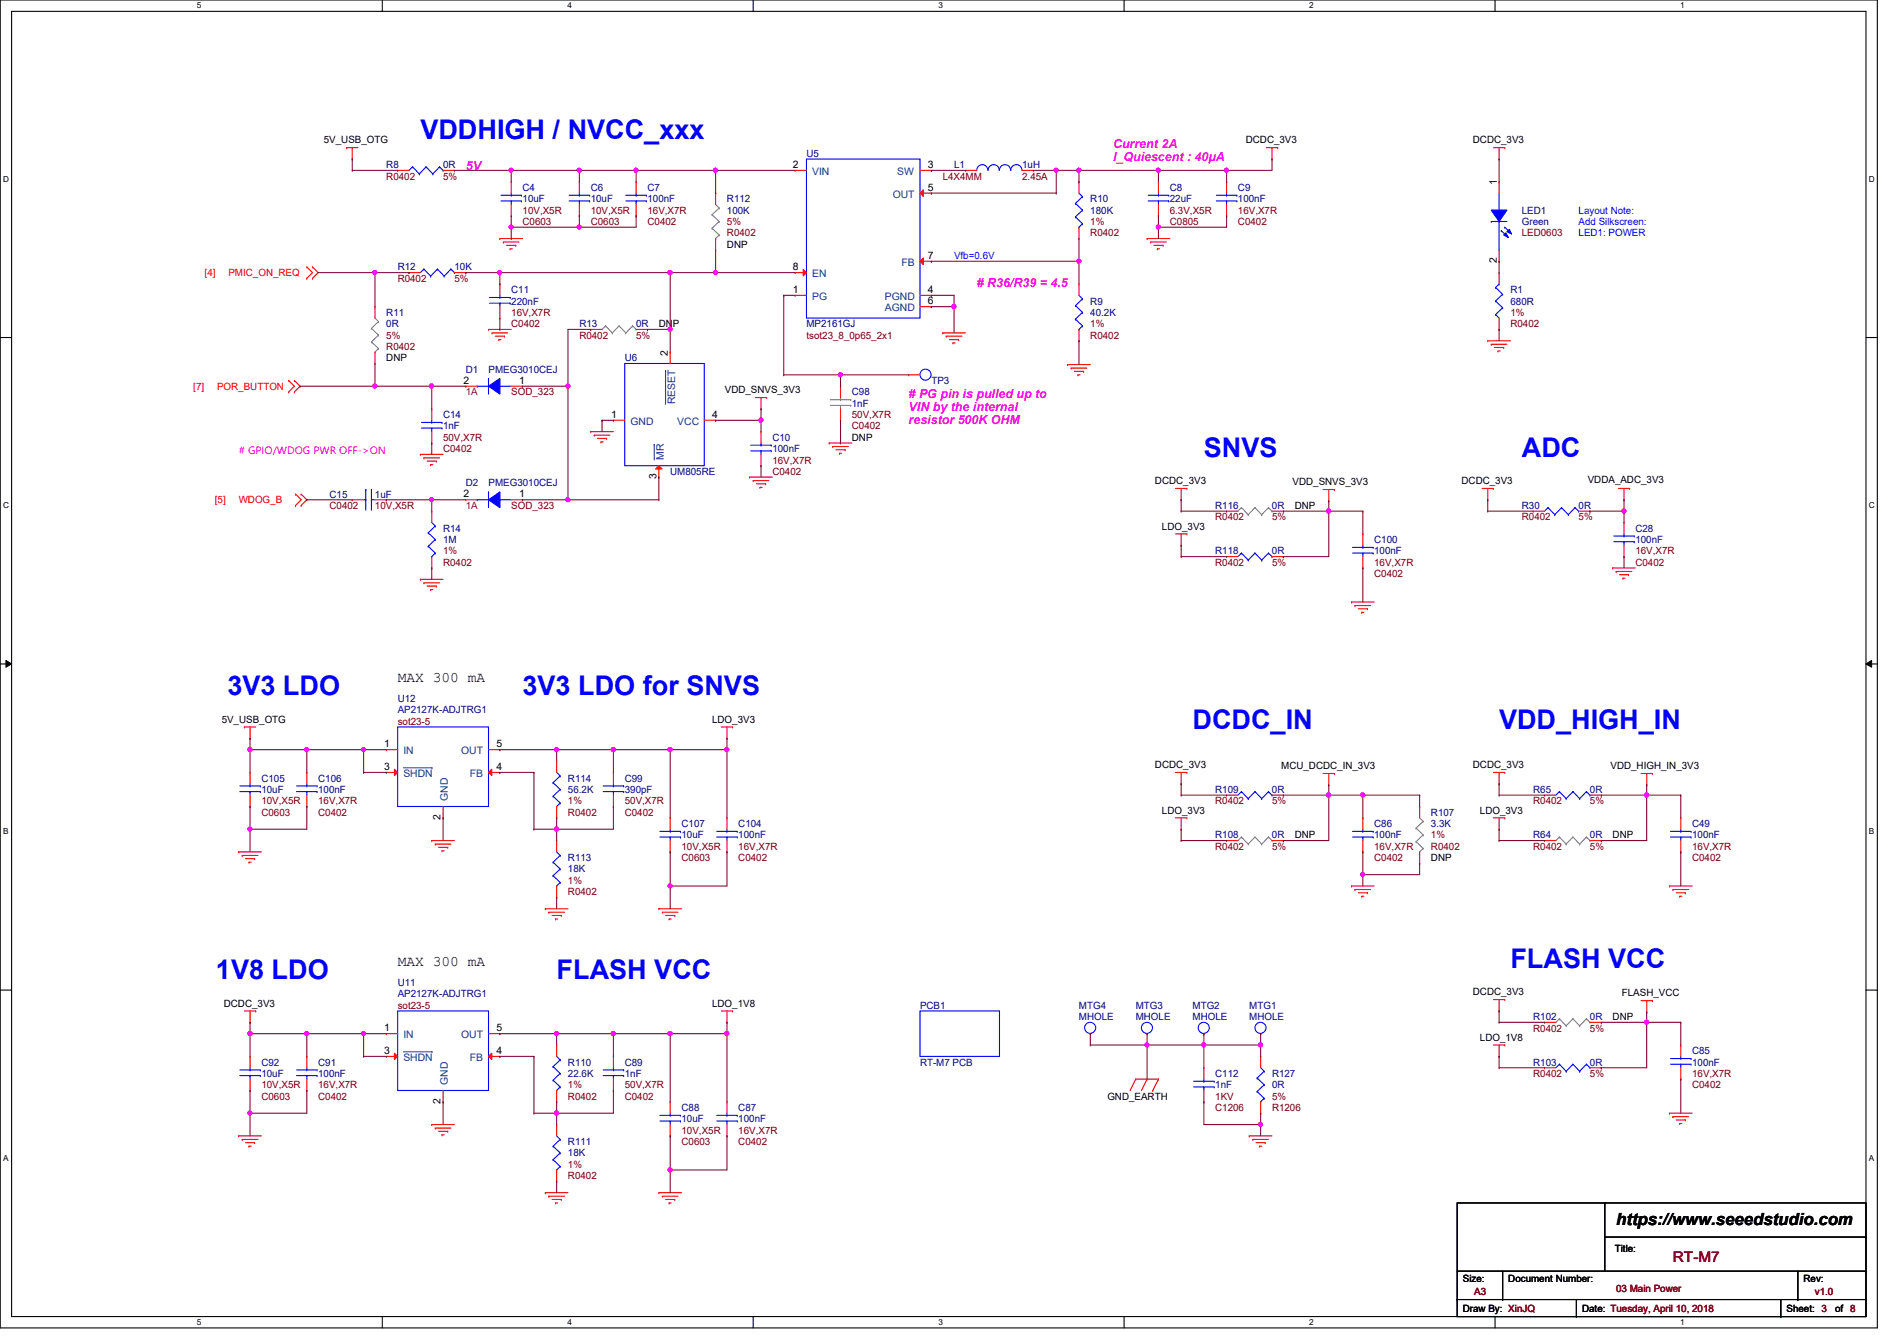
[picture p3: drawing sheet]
<svg xmlns="http://www.w3.org/2000/svg" width="297mm" height="210mm" viewBox="0 0 297 210" stroke-linecap="round" stroke-linejoin="round" font-family="sans-serif">
<defs><g id="words">
<g font-size="4.2" fill="#00f">
<text x="65.8" y="21.7">VDDHIGH / NVCC_xxx</text>
<text x="188.5" y="71.5">SNVS</text>
<text x="238.3" y="71.5">ADC</text>
<text x="35.6" y="108.8">3V3 LDO</text>
<text x="81.8" y="108.8">3V3 LDO for SNVS</text>
<text x="186.7" y="114.2">DCDC_IN</text>
<text x="234.7" y="114.2">VDD_HIGH_IN</text>
<text x="33.8" y="153.3">1V8 LDO</text>
<text x="87.2" y="153.3">FLASH VCC</text>
<text x="236.5" y="151.5">FLASH VCC</text>
</g>
<text font-size="2.6" x="253.1" y="191.8">https://www.seeedstudio.com</text>
<g font-size="2.3">
<text x="62.3" y="106.8">MAX 300 mA</text>
<text x="62.3" y="151.2">MAX 300 mA</text>
</g>
<text font-size="2.3" fill="#800000" x="262" y="197.5">RT-M7</text>
<g font-size="1.9" fill="#f0f">
<text x="174.3" y="23.1">Current 2A</text>
<text x="72.9" y="26.7">5V</text>
<text x="174.3" y="25.1">I_Quiescent : 40μA</text>
<text x="152.9" y="45"># R36/R39 = 4.5</text>
<text x="142.3" y="62.2"># PG pin is pulled up to</text>
<text x="142.3" y="64.3">VIN by the internal</text>
<text x="142.3" y="66.3">resistor 500K OHM</text>
</g>
<g font-size="1.6">
<text x="50.7" y="22.4">5V_USB_OTG</text>
<text x="195.1" y="22.4">DCDC_3V3</text>
<text x="230.6" y="22.4">DCDC_3V3</text>
<text x="124.2" y="26.3">2</text>
<text x="145.3" y="26.3">3</text>
<text x="145.3" y="29.8">5</text>
<text x="234.4" y="29" transform="rotate(-90 234.4 29)">1</text>
<text x="113.8" y="38.8">DNP</text>
<text x="145.3" y="40.5">7</text>
<text x="234.4" y="41.2" transform="rotate(-90 234.4 41.2)">2</text>
<text x="124.2" y="42.3">8</text>
<text x="124.2" y="45.8">1</text>
<text x="145.3" y="45.8">4</text>
<text x="145.3" y="47.6">6</text>
<text x="103.2" y="51.2">DNP</text>
<text x="60.5" y="56.6">DNP</text>
<text x="104.6" y="55.7" transform="rotate(-90 104.6 55.7)">2</text>
<text x="72.6" y="60.1">2</text>
<text x="81.3" y="60.1">1</text>
<text x="95.7" y="65.4">1</text>
<text x="111.5" y="65.4">4</text>
<text x="113.5" y="61.6">VDD_SNVS_3V3</text>
<text x="133.4" y="69">DNP</text>
<text x="72.6" y="77.9">2</text>
<text x="81.3" y="77.9">1</text>
<text x="102.8" y="75" transform="rotate(-90 102.8 75)">3</text>
<text x="180.8" y="75.8">DCDC_3V3</text>
<text x="202.4" y="75.9">VDD_SNVS_3V3</text>
<text x="228.9" y="75.8">DCDC_3V3</text>
<text x="248.6" y="75.6">VDDA_ADC_3V3</text>
<text x="181.9" y="82.9">LDO_3V3</text>
<text x="202.7" y="79.7">DNP</text>
<text x="34.7" y="113.1">5V_USB_OTG</text>
<text x="111.5" y="113.1">LDO_3V3</text>
<text x="60.2" y="117">1</text>
<text x="77.7" y="117">5</text>
<text x="60.2" y="120.5">3</text>
<text x="77.7" y="120.5">4</text>
<text x="180.8" y="120.2">DCDC_3V3</text>
<text x="200.6" y="120.4">MCU_DCDC_IN_3V3</text>
<text x="230.6" y="120.2">DCDC_3V3</text>
<text x="252.2" y="120.4">VDD_HIGH_IN_3V3</text>
<text x="69" y="128.4" transform="rotate(-90 69 128.4)">2</text>
<text x="181.9" y="127.3">LDO_3V3</text>
<text x="202.7" y="131.2">DNP</text>
<text x="231.7" y="127.3">LDO_3V3</text>
<text x="252.5" y="131.2">DNP</text>
<text x="224.1" y="134.8">DNP</text>
<text x="230.6" y="155.8">DCDC_3V3</text>
<text x="254" y="156">FLASH_VCC</text>
<text x="35" y="157.6">DCDC_3V3</text>
<text x="60.2" y="161.4">1</text>
<text x="77.7" y="161.4">5</text>
<text x="111.5" y="157.6">LDO_1V8</text>
<text x="252.5" y="159.7">DNP</text>
<text x="60.2" y="165">3</text>
<text x="77.7" y="165">4</text>
<text x="231.7" y="162.9">LDO_1V8</text>
<text x="69" y="172.8" transform="rotate(-90 69 172.8)">2</text>
<text x="173.4" y="172.1">GND_EARTH</text>
<text x="252.9" y="196">Title:</text>
<text x="229.1" y="200.7">Size:</text>
<text x="236.2" y="200.7">Document Number:</text>
<text x="282.4" y="200.7">Rev:</text>
<text x="229.1" y="205.4">Draw By: XinJQ</text>
<text x="247.7" y="205.4">Date: Tuesday, April 10, 2018</text>
<text x="279.7" y="205.4">Sheet: 3</text>
<text x="287.4" y="205.4">of 8</text>
</g>
<g font-size="1.6" fill="#000080">
<text x="60.5" y="26.3">R8</text>
<text x="69.4" y="26.3">0R</text>
<text x="81.8" y="29.9">C4</text>
<text x="92.5" y="29.9">C6</text>
<text x="101.4" y="29.9">C7</text>
<text x="126.3" y="24.6">U5</text>
<text x="149.4" y="26.3">L1</text>
<text x="160.1" y="26.3">1uH</text>
<text x="183.2" y="29.9">C8</text>
<text x="193.8" y="29.9">C9</text>
<text x="81.8" y="31.7">10uF</text>
<text x="92.5" y="31.7">10uF</text>
<text x="101.4" y="31.7">100nF</text>
<text x="113.8" y="31.7">R112</text>
<text x="113.8" y="33.4">100K</text>
<text x="170.7" y="31.7">R10</text>
<text x="170.7" y="33.4">180K</text>
<text x="183.2" y="31.7">22uF</text>
<text x="193.8" y="31.7">100nF</text>
<text x="238.3" y="33.4">LED1</text>
<text x="238.3" y="35.2">Green</text>
<text x="62.3" y="42.3">R12</text>
<text x="71.2" y="42.3">10K</text>
<text x="80" y="45.9">C11</text>
<text x="80" y="47.7">220nF</text>
<text x="170.7" y="47.7">R9</text>
<text x="236.5" y="45.9">R1</text>
<text x="236.5" y="47.7">680R</text>
<text x="60.5" y="49.4">R11</text>
<text x="60.5" y="51.2">0R</text>
<text x="90.7" y="51.2">R13</text>
<text x="99.6" y="51.2">0R</text>
<text x="126.3" y="51.2">MP2161GJ</text>
<text x="170.7" y="49.4">40.2K</text>
<text x="72.9" y="58.3">D1</text>
<text x="76.5" y="58.3">PMEG3010CEJ</text>
<text x="97.8" y="56.6">U6</text>
<text x="69.4" y="65.4">C14</text>
<text x="133.4" y="61.9">C98</text>
<text x="133.4" y="63.7">1nF</text>
<text x="145.8" y="60.1">TP3</text>
<text x="69.4" y="67.2">1nF</text>
<text x="120.9" y="69">C10</text>
<text x="120.9" y="70.8">100nF</text>
<text x="51.6" y="77.9">C15</text>
<text x="58.7" y="77.9">1uF</text>
<text x="72.9" y="76.1">D2</text>
<text x="76.5" y="76.1">PMEG3010CEJ</text>
<text x="104.9" y="74.3">UM805RE</text>
<text x="69.4" y="83.2">R14</text>
<text x="190.3" y="79.7">R116</text>
<text x="199.2" y="79.7">0R</text>
<text x="238.3" y="79.7">R30</text>
<text x="247.2" y="79.7">0R</text>
<text x="256.1" y="83.2">C28</text>
<text x="69.4" y="85">1M</text>
<text x="190.3" y="86.8">R118</text>
<text x="199.2" y="86.8">0R</text>
<text x="215.2" y="85">C100</text>
<text x="215.2" y="86.8">100nF</text>
<text x="256.1" y="85">100nF</text>
<text x="62.3" y="111.7">AP2127K-ADJTRG1</text>
<text x="62.3" y="109.9">U12</text>
<text x="40.9" y="122.3">C105</text>
<text x="40.9" y="124.1">10uF</text>
<text x="49.8" y="122.3">C106</text>
<text x="49.8" y="124.1">100nF</text>
<text x="88.9" y="122.3">R114</text>
<text x="88.9" y="124.1">56.2K</text>
<text x="97.8" y="122.3">C99</text>
<text x="97.8" y="124.1">390pF</text>
<text x="190.3" y="124.1">R109</text>
<text x="199.2" y="124.1">0R</text>
<text x="240.1" y="124.1">R65</text>
<text x="249" y="124.1">0R</text>
<text x="106.7" y="129.5">C107</text>
<text x="106.7" y="131.2">10uF</text>
<text x="115.6" y="129.5">C104</text>
<text x="115.6" y="131.2">100nF</text>
<text x="190.3" y="131.2">R108</text>
<text x="199.2" y="131.2">0R</text>
<text x="215.2" y="129.5">C86</text>
<text x="215.2" y="131.2">100nF</text>
<text x="224.1" y="127.7">R107</text>
<text x="224.1" y="129.5">3.3K</text>
<text x="240.1" y="131.2">R64</text>
<text x="249" y="131.2">0R</text>
<text x="265" y="129.5">C49</text>
<text x="265" y="131.2">100nF</text>
<text x="88.9" y="134.8">R113</text>
<text x="88.9" y="136.6">18K</text>
<text x="62.3" y="154.3">U11</text>
<text x="62.3" y="156.1">AP2127K-ADJTRG1</text>
<text x="144.1" y="157.9">PCB1</text>
<text x="168.9" y="157.9">MTG4</text>
<text x="168.9" y="159.7">MHOLE</text>
<text x="177.8" y="157.9">MTG3</text>
<text x="177.8" y="159.7">MHOLE</text>
<text x="186.7" y="157.9">MTG2</text>
<text x="186.7" y="159.7">MHOLE</text>
<text x="195.6" y="157.9">MTG1</text>
<text x="195.6" y="159.7">MHOLE</text>
<text x="240.1" y="159.7">R102</text>
<text x="249" y="159.7">0R</text>
<text x="40.9" y="166.8">C92</text>
<text x="49.8" y="166.8">C91</text>
<text x="88.9" y="166.8">R110</text>
<text x="97.8" y="166.8">C89</text>
<text x="144.1" y="166.8">RT-M7 PCB</text>
<text x="240.1" y="166.8">R103</text>
<text x="249" y="166.8">0R</text>
<text x="265" y="165">C85</text>
<text x="265" y="166.8">100nF</text>
<text x="40.9" y="168.6">10uF</text>
<text x="49.8" y="168.6">100nF</text>
<text x="88.9" y="168.6">22.6K</text>
<text x="97.8" y="168.6">1nF</text>
<text x="106.7" y="173.9">C88</text>
<text x="115.6" y="173.9">C87</text>
<text x="190.3" y="168.6">C112</text>
<text x="190.3" y="170.3">1nF</text>
<text x="199.2" y="168.6">R127</text>
<text x="199.2" y="170.3">0R</text>
<text x="88.9" y="179.2">R111</text>
<text x="106.7" y="175.7">10uF</text>
<text x="115.6" y="175.7">100nF</text>
<text x="88.9" y="181">18K</text>
</g>
<g font-size="1.6" fill="#800000">
<text x="60.5" y="28.1">R0402</text>
<text x="69.4" y="28.1">5%</text>
<text x="147.6" y="28.1">L4X4MM</text>
<text x="160.1" y="28.1">2.45A</text>
<text x="81.8" y="35.2">C0603</text>
<text x="81.8" y="33.4">10V,X5R</text>
<text x="92.5" y="35.2">C0603</text>
<text x="92.5" y="33.4">10V,X5R</text>
<text x="101.4" y="35.2">C0402</text>
<text x="101.4" y="33.4">16V,X7R</text>
<text x="113.8" y="35.2">5%</text>
<text x="170.7" y="35.2">1%</text>
<text x="183.2" y="35.2">C0805</text>
<text x="183.2" y="33.4">6.3V,X5R</text>
<text x="193.8" y="35.2">C0402</text>
<text x="193.8" y="33.4">16V,X7R</text>
<text x="113.8" y="37">R0402</text>
<text x="170.7" y="37">R0402</text>
<text x="238.3" y="37">LED0603</text>
<text x="62.3" y="44.1">R0402</text>
<text x="71.2" y="44.1">5%</text>
<text x="60.5" y="53">5%</text>
<text x="80" y="51.2">C0402</text>
<text x="80" y="49.4">16V,X7R</text>
<text x="90.7" y="53">R0402</text>
<text x="99.6" y="53">5%</text>
<text x="126.3" y="53">tsot23_8_0p65_2x1</text>
<text x="170.7" y="51.2">1%</text>
<text x="170.7" y="53">R0402</text>
<text x="236.5" y="49.4">1%</text>
<text x="236.5" y="51.2">R0402</text>
<text x="60.5" y="54.8">R0402</text>
<text x="80" y="61.9">SOD_323</text>
<text x="133.4" y="65.4">50V,X7R</text>
<text x="69.4" y="70.8">C0402</text>
<text x="69.4" y="69">50V,X7R</text>
<text x="133.4" y="67.2">C0402</text>
<text x="120.9" y="74.3">C0402</text>
<text x="120.9" y="72.6">16V,X7R</text>
<text x="51.6" y="79.7">C0402</text>
<text x="58.7" y="79.7">10V,X5R</text>
<text x="80" y="79.7">SOD_323</text>
<text x="190.3" y="81.4">R0402</text>
<text x="199.2" y="81.4">5%</text>
<text x="238.3" y="81.4">R0402</text>
<text x="247.2" y="81.4">5%</text>
<text x="69.4" y="86.8">1%</text>
<text x="69.4" y="88.6">R0402</text>
<text x="190.3" y="88.6">R0402</text>
<text x="199.2" y="88.6">5%</text>
<text x="215.2" y="88.6">16V,X7R</text>
<text x="256.1" y="88.6">C0402</text>
<text x="256.1" y="86.8">16V,X7R</text>
<text x="215.2" y="90.3">C0402</text>
<text x="62.3" y="113.5">sot23-5</text>
<text x="40.9" y="125.9">10V,X5R</text>
<text x="49.8" y="125.9">16V,X7R</text>
<text x="88.9" y="125.9">1%</text>
<text x="97.8" y="125.9">50V,X7R</text>
<text x="190.3" y="125.9">R0402</text>
<text x="199.2" y="125.9">5%</text>
<text x="240.1" y="125.9">R0402</text>
<text x="249" y="125.9">5%</text>
<text x="40.9" y="127.7">C0603</text>
<text x="49.8" y="127.7">C0402</text>
<text x="88.9" y="127.7">R0402</text>
<text x="97.8" y="127.7">C0402</text>
<text x="224.1" y="131.2">1%</text>
<text x="106.7" y="134.8">C0603</text>
<text x="106.7" y="133">10V,X5R</text>
<text x="115.6" y="134.8">C0402</text>
<text x="115.6" y="133">16V,X7R</text>
<text x="190.3" y="133">R0402</text>
<text x="199.2" y="133">5%</text>
<text x="215.2" y="134.8">C0402</text>
<text x="215.2" y="133">16V,X7R</text>
<text x="224.1" y="133">R0402</text>
<text x="240.1" y="133">R0402</text>
<text x="249" y="133">5%</text>
<text x="265" y="134.8">C0402</text>
<text x="265" y="133">16V,X7R</text>
<text x="88.9" y="138.3">1%</text>
<text x="88.9" y="140.1">R0402</text>
<text x="62.3" y="157.9">sot23-5</text>
<text x="240.1" y="161.5">R0402</text>
<text x="249" y="161.5">5%</text>
<text x="40.9" y="172.1">C0603</text>
<text x="40.9" y="170.3">10V,X5R</text>
<text x="49.8" y="172.1">C0402</text>
<text x="49.8" y="170.3">16V,X7R</text>
<text x="88.9" y="170.3">1%</text>
<text x="88.9" y="172.1">R0402</text>
<text x="97.8" y="172.1">C0402</text>
<text x="97.8" y="170.3">50V,X7R</text>
<text x="190.3" y="173.9">C1206</text>
<text x="190.3" y="172.1">1KV</text>
<text x="199.2" y="172.1">5%</text>
<text x="199.2" y="173.9">R1206</text>
<text x="240.1" y="168.6">R0402</text>
<text x="249" y="168.6">5%</text>
<text x="265" y="170.3">C0402</text>
<text x="265" y="168.6">16V,X7R</text>
<text x="106.7" y="179.2">C0603</text>
<text x="106.7" y="177.5">10V,X5R</text>
<text x="115.6" y="179.2">C0402</text>
<text x="115.6" y="177.5">16V,X7R</text>
<text x="88.9" y="182.8">1%</text>
<text x="88.9" y="184.6">R0402</text>
<text x="230.8" y="202.7">A3</text>
<text x="253.1" y="202.2">03 Main Power</text>
<text x="284.2" y="202.7">v1.0</text>
</g>
<g font-size="1.6" fill="#004080">
<text x="127.2" y="27.4">VIN</text>
<text x="140.5" y="27.4">SW</text>
<text x="139.8" y="30.9">OUT</text>
<text x="141.1" y="41.6">FB</text>
<text x="127.2" y="43.4">EN</text>
<text x="127.2" y="46.9">PG</text>
<text x="138.6" y="46.9">PGND</text>
<text x="138.6" y="48.7">AGND</text>
<text x="105.7" y="63.3" transform="rotate(-90 105.7 63.3)">RESET</text>
<text x="98.7" y="66.5">GND</text>
<text x="106" y="66.5">VCC</text>
<text x="103.9" y="72" transform="rotate(-90 103.9 72)">MR</text>
<text x="63.2" y="118.1">IN</text>
<text x="72.2" y="118.1">OUT</text>
<text x="63.2" y="121.6">SHDN</text>
<text x="70.1" y="125.3" transform="rotate(-90 70.1 125.3)">GND</text>
<text x="73.6" y="121.6">FB</text>
<text x="63.2" y="162.5">IN</text>
<text x="63.2" y="166.1">SHDN</text>
<text x="72.2" y="162.5">OUT</text>
<text x="73.6" y="166.1">FB</text>
<text x="70.1" y="169.8" transform="rotate(-90 70.1 169.8)">GND</text>
</g>
<g font-size="1.6" fill="#00f">
<text x="247.2" y="35.2">Add Silkscreen:</text>
<text x="247.2" y="33.4">Layout Note:</text>
<text x="149.4" y="40.6">Vfb=0.6V</text>
<text x="247.2" y="37">LED1: POWER</text>
</g>
<g font-size="1.6" fill="#f00">
<text x="32" y="43.2">[4]</text>
<text x="35.8" y="43.2">PMIC_ON_REQ</text>
<text x="30.3" y="61">[7]</text>
<text x="34" y="61">POR_BUTTON</text>
<text x="33.7" y="78.8">[5]</text>
<text x="37.4" y="78.8">WDOG_B</text>
</g>
<g font-size="1.6" fill="#800040">
<text x="72.9" y="61.9">1A</text>
<text x="72.9" y="79.7">1A</text>
</g>
<text font-size="1.6" fill="#f0f" x="37.4" y="71"># GPIO/WDOG PWR OFF-&gt;ON</text>
<g font-size="1.3">
<text x="30.8" y="1.3">5</text>
<text x="88.9" y="1.3">4</text>
<text x="146.9" y="1.3">3</text>
<text x="205" y="1.3">2</text>
<text x="263.1" y="1.3">1</text>
<text x=".5" y="28.4">D</text>
<text x="292.6" y="28.4">D</text>
<text x=".5" y="79.5">C</text>
<text x="292.6" y="79.5">C</text>
<text x=".5" y="130.6">B</text>
<text x="292.6" y="130.6">B</text>
<text x=".5" y="181.7">A</text>
<text x="292.6" y="181.7">A</text>
<text x="30.8" y="207.4">5</text>
<text x="88.9" y="207.4">4</text>
<text x="146.9" y="207.4">3</text>
<text x="205" y="207.4">2</text>
<text x="263.1" y="207.4">1</text>
</g>
</g></defs>
<path d="M0 0h294v207.9h-294zM1.8 1.8h290.4v204.3h-290.4z" fill="none" stroke="#000" stroke-width=".17"/>
<g fill="#fff">
<path d="M30.8 .2h.7v1.4h-.7z"/>
<path d="M30.8 206.2h.7v1.4h-.7z"/>
</g>
<path d="M59.9 0v1.8M59.9 206.1v1.8" fill="none" stroke="#000" stroke-width=".17"/>
<g fill="#fff">
<path d="M88.9 .2h.6v1.4h-.6z"/>
<path d="M88.9 206.2h.6v1.4h-.6z"/>
</g>
<path d="M117.9 0v1.8M117.9 206.1v1.8" fill="none" stroke="#000" stroke-width=".17"/>
<g fill="#fff">
<path d="M146.9 .2h.7v1.4h-.7z"/>
<path d="M146.9 206.2h.7v1.4h-.7z"/>
</g>
<path d="M176 0v1.8M176 206.1v1.8" fill="none" stroke="#000" stroke-width=".17"/>
<g fill="#fff">
<path d="M205 .2h.7v1.4h-.7z"/>
<path d="M205 206.2h.7v1.4h-.7z"/>
</g>
<path d="M234.1 0v1.8M234.1 206.1v1.8" fill="none" stroke="#000" stroke-width=".17"/>
<g fill="#fff">
<path d="M263.1 .2h.7v1.4h-.7z"/>
<path d="M263.1 206.2h.7v1.4h-.7z"/>
<path d="M.5 27.3h.9v1.4h-.9z"/>
<path d="M292.6 27.3h.9v1.4h-.9z"/>
<path d="M.5 78.4h.9v1.4h-.9z"/>
<path d="M292.6 78.4h.9v1.4h-.9z"/>
</g>
<path d="M0 52.8h1.8M292.2 52.8h1.8" fill="none" stroke="#000" stroke-width=".17"/>
<g fill="#fff">
<path d="M.5 129.5h.8v1.4h-.8z"/>
<path d="M292.6 129.5h.9v1.4h-.9z"/>
</g>
<path d="M0 103.9h1.8M292.2 103.9h1.8" fill="none" stroke="#000" stroke-width=".17"/>
<path d="M.9 103.4l.9 .5-.9 .5zM292.2 103.9l.9-.5v1z" fill="#000"/>
<path d="M.9 103.4l.9 .5-.9 .5zM292.2 103.9l.9-.5v1z" fill="none" stroke="#000" stroke-width=".16"/>
<g fill="#fff">
<path d="M.5 180.5h.8v1.4h-.8z"/>
<path d="M292.6 180.5h.9v1.4h-.9z"/>
</g>
<g fill="none" stroke="#000" stroke-width=".17">
<path d="M0 155h1.8M292.2 155h1.8M228.2 188.3h64v17.8h-64zM228.2 199h64M235.3 199v4.4M251.3 188.3h.1M251.3 188.3v10.7M251.3 193.6h40.9M281.5 199v4.4M292.2 199h.1M292.2 193.6h.1M228.2 203.4h.1"/>
<path d="M228.2 203.4h64M235.3 203.4h.1M246.8 206.1h.1M246.8 203.4v2.7M278.8 206.1h.1M278.8 203.4v2.7M281.5 203.4h.1"/>
</g>
<g fill="none" stroke="#f00" stroke-width=".17">
<path d="M54.3 23.1h.1M54.3 23.1h1.7M55.2 24.9h.1M55.2 23.1v1.8M78.3 37.3h.1M78.3 37.3h3.5M78.8 37.9h.1M78.8 37.9h2.5M79.3 38.4h1.5M79.9 38.9h.1M79.9 38.9h.3M80.8 38.4h.1"/>
<path d="M179.6 37.3h.1M179.6 37.3h3.6M180.2 37.9h.1M180.2 37.9h2.4M180.7 38.4h1.4M181.2 38.9h.1M181.2 38.9h.4M182.1 38.4h.1M198.3 23.1h1.8M199.2 24.9h.1M199.2 23.1v1.8M200.1 23.1h.1"/>
<path d="M233.8 23.1h1.8M234.7 24.9h.1M234.7 23.1v1.8M235.6 23.1h.1M45.2 59.6h.1M45.2 59.6l.9 .9-.9 .8M46.1 59.6h.1M46.1 59.6l.9 .9-.9 .8M48 43.6h.1M48 41.8h.1M48 41.8l.9 .9-.9 .9M48.9 41.8h.1"/>
<path d="M48.9 43.6h.1M48.9 41.8l.9 .9-.9 .9M76.5 51.6h.1M76.5 51.6h3.5M77 52.1h.1M77 52.1h2.5M77.6 52.6h1.4M78.1 53.2h.1M78.1 53.2h.3M79 52.6h.1M147.6 52.1h.1M147.6 52.1h3.6"/>
<path d="M148.2 52.6h.1M148.2 52.6h2.4M148.7 53.2h1.4M149.2 53.7h.1M149.2 53.7h.4M150.1 53.2h.1M167.2 57.1h.1M167.2 57.1h3.5M167.7 57.6h.1M167.7 57.6h2.5M168.2 58.1h1.5M168.8 58.7h.1"/>
<path d="M168.8 58.7h.3M169.7 58.1h.1M233 53.3h.1M233 53.3h3.5M233.5 53.9h.1M233.5 53.9h2.5M234 54.4h1.5M234.6 54.9h.1M234.6 54.9h.3M235.5 54.4h.1M45.2 61.3h.1M46.1 61.3h.1"/>
<path d="M46.3 79.1h.1M46.3 77.3h.1M46.3 77.3l.9 .9-.9 .9M47.2 77.3h.1M47.2 79.1h.1M47.2 77.3l.8 .9-.8 .9M65.8 71.1h.1M65.8 71.1h3.6M66.4 71.7h.1M66.4 71.7h2.4M66.9 72.2h1.4M67.4 72.7h.1"/>
<path d="M67.4 72.7h.4M68.3 72.2h.1M92.5 67.6h.1M92.5 67.6h3.6M93 68.1h.1M93 68.1h2.5M93.6 68.6h1.4M94.1 69.2h.1M94.1 69.2h.3M95 68.6h.1M117.4 74.7h.1M117.4 74.7h3.5"/>
<path d="M117.9 75.2h.1M117.9 75.2h2.5M118.3 62.2h1.8M118.4 75.7h1.5M119 76.3h.1M119 76.3h.3M119.2 64h.1M119.2 62.2v1.8M119.9 75.7h.1M120.1 62.2h.1M129.8 69.3h.1M129.8 69.3h3.6"/>
<path d="M130.4 69.9h.1M130.4 69.9h2.4M130.9 70.4h1.4M131.4 71h.1M131.4 71h.4M132.3 70.4h.1M184.1 76.5h1.7M185 78.2h.1M185 76.5v1.7M185.8 76.5h.1M207.2 76.6h1.8M208.1 78.4h.1"/>
<path d="M208.1 76.6v1.8M209 76.6h.1M232.1 76.5h1.7M233 78.2h.1M233 76.5v1.7M233.8 76.5h.1M253.4 76.5h1.8M254.3 78.2h.1M254.3 76.5v1.7M255.2 76.5h.1M65.8 90.7h.1M65.8 90.7h3.6"/>
<path d="M66.4 91.2h.1M66.4 91.2h2.4M66.9 91.7h1.4M67.4 92.3h.1M67.4 92.3h.4M68.3 91.7h.1M184.1 83.6h1.7M185 85.3h.1M185 83.6v1.7M185.8 83.6h.1M211.6 94.2h.1M211.6 94.2h3.6"/>
<path d="M212.2 94.8h.1M212.2 94.8h2.4M212.7 95.3h1.4M213.2 95.8h.1M213.2 95.8h.4M214.1 95.3h.1M252.5 88.9h.1M252.5 88.9h3.6M253.1 89.5h.1M253.1 89.5h2.4M253.6 90h1.4M254.1 90.5h.1"/>
<path d="M254.1 90.5h.4M255 90h.1M38.3 113.8h.1M38.3 113.8h1.7M39.2 115.6h.1M39.2 113.8v1.8M112.9 113.8h1.8M113.8 115.6h.1M113.8 113.8v1.8M114.7 113.8h.1M37.4 133.3h.1M37.4 133.3h3.5"/>
<path d="M37.9 133.9h.1M37.9 133.9h2.5M38.4 134.4h1.5M39 135h.1M39 135h.3M39.2 120.9h.1M39.2 126.2h.1M39.2 120.9v1.8M39.2 124.5v1.7M39.9 134.4h.1M67.6 131.6h.1M67.6 131.6h3.6"/>
<path d="M68.2 132.1h.1M68.2 132.1h2.4M68.7 132.6h1.4M69.2 133.2h.1M69.2 133.2h.4M70.1 132.6h.1M184.1 120.9h1.7M184.1 128h1.7M185 122.7h.1M185 129.8h.1M185 120.9v1.8M185 128v1.8"/>
<path d="M185.8 120.9h.1M185.8 128h.1M207.2 121.1h1.8M208.1 122.9h.1M208.1 121.1v1.8M209 121.1h.1M211.6 138.7h.1M211.6 138.7h3.6M212.2 139.2h.1M212.2 139.2h2.4M212.7 139.7h1.4M214.1 139.7h.1"/>
<path d="M233.8 120.9h1.8M233.8 128h1.8M234.7 122.7h.1M234.7 129.8h.1M234.7 120.9v1.8M234.7 128v1.8M235.6 120.9h.1M235.6 128h.1M257 121.1h1.7M257.8 122.9h.1M257.8 121.1v1.8M258.7 121.1h.1"/>
<path d="M261.4 138.7h.1M261.4 138.7h3.6M262 139.2h.1M262 139.2h2.4M262.5 139.7h1.4M263.9 139.7h.1M38.3 158.2h1.7M39.2 158.2v1.8M40 158.2h.1M85.4 142.2h.1M85.4 142.2h3.5M85.9 142.8h.1"/>
<path d="M85.9 142.8h2.5M86.4 143.3h1.5M87 143.8h.1M87 143.8h.3M87.9 143.3h.1M103.2 142.2h.1M103.2 142.2h3.5M103.7 142.8h.1M103.7 142.8h2.5M104.2 143.3h1.5M104.8 143.8h.1M104.8 143.8h.3"/>
<path d="M105.7 143.3h.1M112.9 158.2h1.8M113.8 158.2v1.8M114.7 158.2h.1M213.2 140.3h.1M213.2 140.3h.4M233.8 156.5h1.8M234.7 158.2h.1M234.7 156.5v1.7M235.6 156.5h.1M257 156.6h1.7M257.8 158.4h.1"/>
<path d="M257.8 156.6v1.8M258.7 156.6h.1M263 140.3h.1M263 140.3h.4M37.4 177.8h.1M37.4 177.8h3.5M37.9 178.4h.1M37.9 178.4h2.5M38.4 178.9h1.5M39 179.4h.1M39 179.4h.3M39.2 160h.1"/>
<path d="M39.9 178.9h.1M67.6 176h.1M67.6 176h3.6M68.2 176.6h.1M68.2 176.6h2.4M68.7 177.1h1.4M69.2 177.6h.1M69.2 177.6h.4M70.1 177.1h.1M113.8 160h.1M177.8 168.9h.1M177.8 168.9l-.9 1.8"/>
<path d="M177.8 168.9h3.6M179.6 168.9h.1M179.6 168.9l-.9 1.8M180.5 170.7h.1M181.4 168.9h.1M181.4 168.9l-.9 1.8M195.6 177.8h.1M195.6 177.8h3.6M196.2 178.4h.1M196.2 178.4h2.4M196.7 178.9h1.4M197.2 179.4h.1"/>
<path d="M197.2 179.4h.4M198.1 178.9h.1M233.8 163.6h1.8M234.7 165.4h.1M234.7 163.6v1.8M235.6 163.6h.1M261.4 174.2h.1M261.4 174.2h3.6M262 174.8h.1M262 174.8h2.4M262.5 175.3h1.4M263 175.9h.1"/>
<path d="M263 175.9h.4M263.2 163.6h.1M263.2 168.9h.1M263.2 163.6v1.8M263.2 167.1v1.8M263.9 175.3h.1M85.4 186.7h.1M85.4 186.7h3.5M85.9 187.2h.1M85.9 187.2h2.5M86.4 187.7h1.5M87 188.3h.1"/>
<path d="M87 188.3h.3M87.9 187.7h.1M103.2 186.7h.1M103.2 186.7h3.5M103.7 187.2h.1M103.7 187.2h2.5M104.2 187.7h1.5M104.8 188.3h.1M104.8 188.3h.3M105.7 187.7h.1"/>
</g>
<g fill="none" stroke="#00f" stroke-width=".17">
<path d="M74.7 78.2h.1M74.7 78.2h1.8M76.5 77h.1M76.5 77v2.5M78.3 78.2h.1M78.3 78.2h1.7M37.5 123h3.3M37.5 123.9h3.3M39.2 123.9h.1M39.2 123h.1M39.2 122.7v.3M39.2 123.9v.6"/>
<path d="M40.8 123h.1M40.8 123.9h.1M261.6 165.7h3.2M261.6 166.6h3.2M263.2 166.6h.1M263.2 165.7h.1M263.2 165.4v.3M263.2 166.6v.5M264.8 165.7h.1M264.8 166.6h.1"/>
</g>
<path d="M76.5 78.2l1.8-1.2v2.5z" fill-rule="evenodd" fill="#00f"/>
<g fill="none" stroke="#00f" stroke-width=".17">
<path d="M89.1 30.6h3.2M89.1 31.5h3.2M90.7 31.5h.1M90.7 30.6h.1M90.7 30.2v.4M90.7 31.5v.5M92.3 30.6h.1M92.3 31.5h.1M98 30.6h3.2M98 31.5h3.2M99.6 31.5h.1M99.6 30.6h.1"/>
<path d="M99.6 30.2v.4M99.6 31.5v.5M101.2 30.6h.1M101.2 31.5h.1M126.3 24.9h17.8v24.9h-17.8zM152.9 26.7a.87 .87 0 0 1 .9-.9 .87 .87 0 0 1 .9 .9M154.7 26.7a.87 .87 0 0 1 .9-.9 .87 .87 0 0 1 .9 .9M156.5 26.7a.87 .87 0 0 1 .9-.9 .87 .87 0 0 1 .8 .9M158.3 26.7a.87 .87 0 0 1 .8-.9 .87 .87 0 0 1 .9 .9M168.4 31.8h.1M168.4 34h.1M168.4 31.8l1.1 1.1"/>
<path d="M168.4 34l1.1 1M168.9 35.6h.1M168.9 30.2l.6 .6M169.5 30.8h.1M169.5 32.9h.1M169.5 35h.1M169.5 30.8l-1.1 1M169.5 32.9l-1.1 1.1M169.5 35l-.6 .6M190.5 30.6h3.2M190.5 31.5h3.2M192.1 31.5h.1"/>
<path d="M192.1 30.6h.1M192.1 30.2v.4M192.1 31.5v.5M193.7 30.6h.1M193.7 31.5h.1M76.5 78.2l1.8-1.2v2.5zM46.4 123h3.3M46.4 123.9h3.3M48 123.9h.1M48 123h.1M48 122.7v.3M48 123.9v.6"/>
<path d="M49.7 123h.1M49.7 123.9h.1M86.6 135h.1M86.6 137.1h.1M86.6 135l1.1 1M86.6 137.1l1.1 1M87.2 138.7h.1M87.2 133.3l.5 .6M87.7 133.9h.1M87.7 136h.1M87.7 138.1h.1M87.7 133.9l-1.1 1.1"/>
<path d="M87.7 136l-1.1 1.1M87.7 138.1l-.5 .6M94.4 123h3.3M94.4 123.9h3.3M96.1 123.9h.1M96.1 123h.1M96.1 122.7v.3M96.1 123.9v.6M97.7 123h.1M97.7 123.9h.1M194.4 123.9h.1M194.4 123.9l-.6 .6"/>
<path d="M194.4 123.9l1 1.1M195.4 125h.1M196.5 123.9h.1M196.5 123.9l-1.1 1.1M196.5 123.9l1.1 1.1M197.6 125h.1M198.6 123.9h.1M198.6 123.9l-1 1.1M198.6 123.9l.6 .6M199.2 124.5h.1M244.2 123.9h.1M244.2 123.9l-.6 .6"/>
<path d="M244.2 123.9l1 1.1M245.2 125h.1M246.3 123.9h.1M246.3 123.9l-1.1 1.1M246.3 123.9l1.1 1.1M247.4 125h.1M248.4 123.9h.1M248.4 123.9l-1 1.1M248.4 123.9l.6 .6M249 124.5h.1M261.6 130.1h3.2M261.6 131h3.2"/>
<path d="M263.2 131h.1M263.2 130.1h.1M263.2 129.8v.3M263.2 131v.6M264.8 130.1h.1M264.8 131h.1M144.1 158.2h12.4v7.2h-12.4zM37.5 167.5h3.3M37.5 168.4h3.3M39.2 168.4h.1M39.2 167.5h.1M39.2 167.1v.4"/>
<path d="M39.2 168.4v.5M40.8 167.5h.1M40.8 168.4h.1M112.2 174.6h3.2M112.2 175.5h3.2M113.8 175.5h.1M113.8 174.6h.1M113.8 174.2v.4M113.8 175.5v.5M115.4 174.6h.1M115.4 175.5h.1M244.2 166.6h.1"/>
<path d="M244.2 166.6l-.6 .5M244.2 166.6l1 1.1M245.2 167.7h.1M246.3 166.6h.1M246.3 166.6l-1.1 1.1M246.3 166.6l1.1 1.1M247.4 167.7h.1M248.4 166.6h.1M248.4 166.6l-1 1.1M248.4 166.6l.6 .5M249 167.1h.1"/>
<circle cx="144.9" cy="58.6" r=".87"/>
<circle cx="170.7" cy="160.9" r=".87"/>
</g>
<g fill="none" stroke="#f00" stroke-width=".17">
<path d="M90.7 28.4h.1M90.7 33.8h.1M90.7 28.4v1.8M90.7 32v1.8M99.6 28.4h.1M99.6 33.8h.1M99.6 28.4v1.8M99.6 32v1.8M124.5 26.7h.1M124.5 26.7h1.8M151.2 26.7h.1M151.2 26.7h1.7"/>
<path d="M160.1 26.7h1.7M161.8 26.7h.1M168.9 28.4h.1M168.9 37.3h.1M168.9 28.4v1.8M168.9 35.6v1.7M192.1 28.4h.1M192.1 33.8h.1M192.1 28.4v1.8M192.1 32v1.8M142.3 58.7h.1M142.3 58.7h1.8"/>
<path d="M72.9 78.2h.1M72.9 78.2h1.8M80 78.2h1.8M81.8 78.2h.1M131.6 60.5h.1M131.6 65.8h.1M131.6 60.5v1.7M131.6 64v1.8M48 120.9h.1M48 126.2h.1M48 120.9v1.8M48 124.5v1.7"/>
<path d="M87.2 131.6h.1M87.2 131.6v1.7M87.2 138.7v1.8M96.1 120.9h.1M96.1 126.2h.1M96.1 120.9v1.8M96.1 124.5v1.7M192.1 124.5h.1M192.1 124.5h1.7M199.2 124.5h1.8M201 124.5h.1M241.8 124.5h.1"/>
<path d="M241.8 124.5h1.8M249 124.5h1.7M250.7 124.5h.1M263.2 128h.1M263.2 133.3h.1M263.2 128v1.8M263.2 131.6v1.7M87.2 140.5h.1M39.2 165.4h.1M39.2 170.7h.1M39.2 165.4v1.7M39.2 168.9v1.8"/>
<path d="M113.8 172.5h.1M113.8 177.8h.1M113.8 172.5v1.7M113.8 176v1.8M170.7 161.8h.1M241.8 167.1h.1M241.8 167.1h1.8M249 167.1h1.7M250.7 167.1h.1"/>
</g>
<path d="M130 62.6h3.2M130 63.5h3.2M131.6 63.5h.1M131.6 62.6h.1M131.6 62.2v.4M131.6 63.5v.5M133.2 62.6h.1M133.2 63.5h.1" fill="none" stroke="#808080" stroke-width=".17"/>
<path d="M125.8 42.2l.5 .5-.5 .5z" fill="#f00"/>
<path d="M144.1 26.7h1.7M145.8 26.7h.1M124.5 42.7h.1M124.5 46.2h.1M124.5 42.7h1.8M124.5 46.2h1.8M125.8 42.2l.5 .5-.5 .5z" fill="none" stroke="#f00" stroke-width=".17"/>
<path d="M144.1 30.2l.5-.5v1z" fill="#f00"/>
<path d="M144.1 30.2l.5-.5v1zM144.1 30.2h1.7M145.8 30.2h.1" fill="none" stroke="#f00" stroke-width=".17"/>
<path d="M144.6 40.4v1l-.5-.5z" fill="#f00"/>
<path d="M144.1 40.9h1.7M144.1 46.2h1.7M144.1 48h1.7M144.6 40.4v1l-.5-.5zM145.8 40.9h.1M145.8 46.2h.1M145.8 48h.1" fill="none" stroke="#f00" stroke-width=".17"/>
<path d="M76.5 59.2h.1M76.5 59.2v2.5M74.7 60.5h.1M74.7 60.5h1.8M78.3 60.5h.1M78.3 60.5h1.7" fill="none" stroke="#00f" stroke-width=".17"/>
<path d="M76.5 60.5l1.8-1.3v2.5z" fill-rule="evenodd" fill="#00f"/>
<path d="M76.7 46.6h3.2M76.7 47.5h3.2M78.3 47.5h.1M78.3 46.6h.1M78.3 46.2v.4M78.3 47.5v.5M79.9 46.6h.1M79.9 47.5h.1M97.8 56.9h12.5v16h-12.5zM76.5 60.5l1.8-1.3v2.5z" fill="none" stroke="#00f" stroke-width=".17"/>
<path d="M78.3 44.4h.1M78.3 49.8h.1M78.3 44.4v1.8M78.3 48v1.8M104.9 55.1h.1M104.9 55.1v1.8M72.9 60.5h.1M72.9 60.5h1.8M80 60.5h1.8M81.8 60.5h.1M96.1 65.8h.1M96.1 65.8h1.7" fill="none" stroke="#f00" stroke-width=".17"/>
<path d="M104.2 58h.1M104.2 58v5.3" fill="none" stroke="#004080" stroke-width=".16"/>
<path d="M103.2 72.9l.5 .5h-1z" fill="#f00"/>
<g fill="none" stroke="#f00" stroke-width=".17">
<path d="M64 42.7h.1M64 42.7h1.8M71.2 42.7h1.7M72.9 42.7h.1M234.7 51.6h.1M234.7 42.7h.1M234.7 42.7v1.7M234.7 49.8v1.8M67.6 64h.1M67.6 69.3h.1M67.6 64v1.8M67.6 67.6v1.7"/>
<path d="M103.2 72.9l.5 .5h-1zM103.2 74.7h.1M103.2 72.9v1.8M110.3 65.8h1.8M112.1 65.8h.1M60.5 117.3h.1M60.5 117.3h1.8M69.4 128h.1M69.4 126.2v1.8M48 165.4h.1M48 170.7h.1M48 165.4v1.7"/>
<path d="M48 168.9v1.8"/>
</g>
<path d="M102.4 69.6h.1M102.4 69.6v2.4" fill="none" stroke="#004080" stroke-width=".16"/>
<g fill="none" stroke="#00f" stroke-width=".17">
<path d="M66.4 42.1h.1M66.4 42.1l-.6 .6M66.4 42.1l1 1.1M67.4 43.2h.1M68.5 42.1h.1M68.5 42.1l-1.1 1.1M68.5 42.1l1.1 1.1M69.6 43.2h.1M70.6 42.1h.1M70.6 42.1l-1 1.1M70.6 42.1l.6 .6M71.2 42.7h.1"/>
<path d="M234.2 49.2h.1M234.2 47.1h.1M234.2 45h.1M234.2 49.2l.5 .6M234.2 47.1l1.1 1.1M234.2 45l1.1 1.1M234.7 44.4h.1M234.7 44.4l-.5 .6M235.3 48.2h.1M235.3 46.1h.1M235.3 48.2l-1.1 1M235.3 46.1l-1.1 1"/>
<path d="M66 66.1h3.2M66 67h3.2M67.6 67h.1M67.6 66.1h.1M67.6 65.8v.3M67.6 67v.6M69.2 66.1h.1M69.2 67h.1M62.3 113.8h14.2v12.4h-14.2zM46.4 167.5h3.3M46.4 168.4h3.3M48 168.4h.1"/>
<path d="M48 167.5h.1M48 167.1v.4M48 168.4v.5M49.7 167.5h.1M49.7 168.4h.1"/>
</g>
<path d="M61.8 120.4l.5 .5-.5 .5z" fill="#f00"/>
<path d="M60.5 120.9h.1M60.5 120.9h1.8M61.8 120.4l.5 .5-.5 .5z" fill="none" stroke="#f00" stroke-width=".17"/>
<path d="M63.2 120.2h4.4M67.6 120.2h.1" fill="none" stroke="#004080" stroke-width=".16"/>
<path d="M76.5 120.9l.5-.5v1z" fill="#f00"/>
<g fill="none" stroke="#f00" stroke-width=".17">
<path d="M62.3 26.7h.1M62.3 26.7h1.7M69.4 26.7h1.8M71.2 26.7h.1M58.7 48h.1M58.7 56.9h.1M58.7 48v1.8M58.7 55.1v1.8M67.6 80h.1M67.6 88.9h.1M67.6 80v1.8M67.6 87.1v1.8"/>
<path d="M240.1 80h.1M240.1 80h1.7M247.2 80h1.8M249 80h.1M76.5 117.3h1.8M78.3 117.3h.1M87.2 119.1h.1M87.2 119.1v1.8M76.5 120.9l.5-.5v1zM76.5 120.9h1.8M78.3 120.9h.1M87.2 128h.1"/>
<path d="M87.2 126.2v1.8M104.9 128h.1M104.9 133.3h.1M104.9 128v1.8M104.9 131.6v1.7M96.1 165.4h.1M96.1 170.7h.1M96.1 165.4v1.7M96.1 168.9v1.8M179.6 161.8h.1M188.5 161.8h.1M197.4 165.4h.1"/>
<path d="M197.4 174.2h.1M197.4 165.4v1.7M197.4 172.5v1.7"/>
</g>
<g fill="none" stroke="#00f" stroke-width=".17">
<path d="M64.6 26.1h.1M64.6 26.1l-.6 .6M64.6 26.1l1.1 1.1M65.7 27.2h.1M66.7 26.1h.1M66.7 26.1l-1 1.1M66.7 26.1l1.1 1.1M67.8 27.2h.1M68.8 26.1h.1M68.8 26.1l-1 1.1M68.8 26.1l.6 .6M69.4 26.7h.1"/>
<path d="M234.7 34.7h.1M234.7 39.1h.1M234.7 30.2v8.9M242.4 79.5h.1M242.4 79.5l-.6 .5M242.4 79.5l1.1 1.1M244.5 79.5h.1M244.5 79.5l-1 1.1M244.5 79.5l1.1 1.1M246.6 79.5h.1M246.6 79.5l-1 1.1M246.6 79.5l.6 .5"/>
<path d="M67.1 83.4h.1M67.1 85.5h.1M67.1 83.4l1.1 1.1M67.1 85.5l1.1 1.1M67.6 87.1h.1M67.6 81.8l.6 .5M68.2 82.3h.1M68.2 84.5h.1M68.2 86.6h.1M68.2 82.3l-1.1 1.1M68.2 84.5l-1.1 1M68.2 86.6l-.6 .5"/>
<path d="M243.5 80.6h.1M245.6 80.6h.1M247.2 80h.1M86.6 122.5h.1M86.6 124.6h.1M86.6 122.5l1.1 1.1M86.6 124.6l1.1 1.1M87.2 126.2h.1M87.2 120.9l.5 .6M87.7 121.5h.1M87.7 123.6h.1M87.7 125.7h.1"/>
<path d="M87.7 121.5l-1.1 1M87.7 123.6l-1.1 1M87.7 125.7l-.5 .5M103.3 130.1h3.2M103.3 131h3.2M104.9 131h.1M104.9 130.1h.1M104.9 129.8v.3M104.9 131v.6M106.5 130.1h.1M106.5 131h.1M94.4 167.5h3.3"/>
<path d="M94.4 168.4h3.3M96.1 168.4h.1M96.1 167.5h.1M96.1 167.1v.4M96.1 168.4v.5M97.7 167.5h.1M97.7 168.4h.1M196.8 168.7h.1M196.8 170.9h.1M196.8 168.7l1.1 1.1M196.8 170.9l1.1 1M197.4 172.5h.1"/>
<path d="M197.4 167.1l.5 .6M197.9 167.7h.1M197.9 169.8h.1M197.9 171.9h.1M197.9 167.7l-1.1 1M197.9 169.8l-1.1 1.1M197.9 171.9l-.5 .6"/>
<circle cx="179.6" cy="160.9" r=".87"/>
<circle cx="188.5" cy="160.9" r=".87"/>
</g>
<path d="M58.2 51.4h.1M58.2 53.5h.1M58.2 51.4l1.1 1.1M58.2 53.5l1.1 1.1M58.7 55.1h.1M58.7 49.8l.6 .5M59.3 50.3h.1M59.3 52.5h.1M59.3 54.6h.1M59.3 50.3l-1.1 1.1M59.3 52.5l-1.1 1M59.3 54.6l-.6 .5" fill="none" stroke="#808080" stroke-width=".17"/>
<path d="M235.5 36.8l.3-.4 .4 .8z" fill-rule="evenodd" fill="#00f"/>
<path d="M235.5 36.8l.3-.4 .4 .8zM235.6 35.6h.1M235.6 35.6l1.1 1" fill="none" stroke="#00f" stroke-width=".17"/>
<path d="M236.3 35.9l.4 .7-.7-.3z" fill-rule="evenodd" fill="#00f"/>
<path d="M236.3 35.9l.4 .7-.7-.3z" fill="none" stroke="#00f" stroke-width=".17"/>
<path d="M233.5 32.9h2.5l-1.3 1.8z" fill-rule="evenodd" fill="#00f"/>
<g fill="none" stroke="#00f" stroke-width=".17">
<path d="M78.4 30.6h3.3M78.4 31.5h3.3M80 31.5h.1M80 30.6h.1M80 30.2v.4M80 31.5v.5M81.7 30.6h.1M81.7 31.5h.1M179.8 30.6h3.2M179.8 31.5h3.2M181.4 31.5h.1M181.4 30.6h.1"/>
<path d="M181.4 30.2v.4M181.4 31.5v.5M183 30.6h.1M183 31.5h.1M233.5 32.9h2.5l-1.3 1.8zM233.5 34.7h.1M233.5 34.7h2.5M235.1 36.1h.1M235.1 36.1l1.1 1.1M168.4 47.8h.1M168.4 50h.1M168.4 47.8l1.1 1.1"/>
<path d="M168.4 50l1.1 1M168.9 51.6h.1M168.9 46.2l.6 .6M169.5 46.8h.1M169.5 48.9h.1M169.5 51h.1M169.5 46.8l-1.1 1M169.5 48.9l-1.1 1.1M169.5 51l-.6 .6M117.6 69.7h3.2M117.6 70.6h3.2M119.2 70.6h.1"/>
<path d="M119.2 69.7h.1M119.2 69.3v.4M119.2 70.6v.5M120.8 69.7h.1M120.8 70.6h.1M194.4 86.6h.1M194.4 86.6l-.6 .5M194.4 86.6l1 1.1M195.4 87.7h.1M196.5 86.6h.1M196.5 86.6l-1.1 1.1M196.5 86.6l1.1 1.1"/>
<path d="M197.6 87.7h.1M198.6 86.6h.1M198.6 86.6l-1 1.1M198.6 86.6l.6 .5M199.2 87.1h.1M211.8 85.7h3.2M211.8 86.6h3.2M213.4 86.6h.1M213.4 85.7h.1M213.4 85.3v.4M213.4 86.6v.5M215 85.7h.1"/>
<path d="M215 86.6h.1M252.7 83.9h3.2M252.7 84.8h3.2M254.3 84.8h.1M254.3 83.9h.1M254.3 83.6v.3M254.3 84.8v.5M255.9 83.9h.1M255.9 84.8h.1M112.2 130.1h3.2M112.2 131h3.2M113.8 131h.1"/>
<path d="M113.8 130.1h.1M113.8 129.8v.3M113.8 131v.6M115.4 130.1h.1M115.4 131h.1M62.3 158.2h14.2v12.5h-14.2zM86.6 167h.1M86.6 169.1h.1M86.6 179.4h.1M86.6 167l1.1 1M86.6 169.1l1.1 1M86.6 179.4l1.1 1.1"/>
<path d="M87.2 170.7h.1M87.2 165.4l.5 .5M87.2 177.8l.5 .6M87.7 165.9h.1M87.7 168h.1M87.7 170.1h.1M87.7 178.4h.1M87.7 165.9l-1.1 1.1M87.7 168l-1.1 1.1M87.7 170.1l-.5 .6M87.7 178.4l-1.1 1M186.9 169.2h3.2"/>
<path d="M186.9 170.1h3.2M188.5 170.1h.1M188.5 169.2h.1M188.5 168.9v.3M188.5 170.1v.6M190.1 169.2h.1M190.1 170.1h.1M86.6 181.5h.1M86.6 181.5l1.1 1.1M87.2 183.1h.1M87.7 180.5h.1M87.7 182.6h.1"/>
<path d="M87.7 180.5l-1.1 1M87.7 182.6l-.5 .5"/>
<circle cx="197.4" cy="160.9" r=".87"/>
</g>
<g fill="none" stroke="#f00" stroke-width=".17">
<path d="M80 28.4h.1M80 33.8h.1M80 28.4v1.8M80 32v1.8M112.1 30.2h.1M112.1 39.1h.1M112.1 30.2v1.8M112.1 37.3v1.8M181.4 28.4h.1M181.4 33.8h.1M181.4 28.4v1.8M181.4 32v1.8"/>
<path d="M234.7 28.4h.1M234.7 28.4v1.8M234.7 39.1v1.8M168.9 44.4h.1M168.9 53.3h.1M168.9 44.4v1.8M168.9 51.6v1.7M234.7 40.9h.1M119.2 67.6h.1M119.2 72.9h.1M119.2 67.6v1.7M119.2 71.1v1.8"/>
<path d="M192.1 87.1h.1M192.1 80h.1M192.1 87.1h1.7M192.1 80h1.7M199.2 87.1h1.8M199.2 80h1.8M201 87.1h.1M201 80h.1M213.4 83.6h.1M213.4 88.9h.1M213.4 83.6v1.7M213.4 87.1v1.8"/>
<path d="M254.3 81.8h.1M254.3 87.1h.1M254.3 81.8v1.8M254.3 85.3v1.8M113.8 128h.1M113.8 133.3h.1M113.8 128v1.8M113.8 131.6v1.7M192.1 131.6h.1M192.1 131.6h1.7M199.2 131.6h1.8M201 131.6h.1"/>
<path d="M222.3 126.2h.1M222.3 135.1h.1M222.3 126.2v1.8M222.3 133.3v1.8M60.5 161.8h.1M60.5 161.8h1.8M69.4 172.5h.1M69.4 170.7v1.8M87.2 163.6h.1M87.2 172.5h.1M87.2 176h.1M87.2 163.6v1.8"/>
<path d="M87.2 170.7v1.8M87.2 176v1.8M188.5 167.1h.1M188.5 172.5h.1M188.5 167.1v1.8M188.5 170.7v1.8M197.4 161.8h.1M241.8 160h.1M241.8 160h1.8M249 160h1.7M250.7 160h.1M87.2 184.9h.1"/>
<path d="M87.2 183.1v1.8"/>
</g>
<g fill="none" stroke="#808080" stroke-width=".17">
<path d="M111.5 33.6h.1M111.5 35.7h.1M111.5 33.6l1.1 1.1M111.5 35.7l1.1 1.1M112.1 37.3h.1M112.1 32l.5 .6M112.6 32.6h.1M112.6 34.7h.1M112.6 36.8h.1M112.6 32.6l-1.1 1M112.6 34.7l-1.1 1M112.6 36.8l-.5 .5"/>
<path d="M194.4 79.5h.1M194.4 79.5l-.6 .5M194.4 79.5l1 1.1M196.5 79.5h.1M196.5 79.5l-1.1 1.1M196.5 79.5l1.1 1.1M198.6 79.5h.1M198.6 79.5l-1 1.1M198.6 79.5l.6 .5M195.4 80.6h.1M197.6 80.6h.1M199.2 80h.1"/>
<path d="M194.4 131h.1M194.4 131l-.6 .6M194.4 131l1 1.1M195.4 132.1h.1M196.5 131h.1M196.5 131l-1.1 1.1M196.5 131l1.1 1.1M197.6 132.1h.1M198.6 131h.1M198.6 131l-1 1.1M198.6 131l.6 .6M199.2 131.6h.1"/>
<path d="M221.7 129.6h.1M221.7 131.7h.1M221.7 129.6l1.1 1.1M221.7 131.7l1.1 1.1M222.3 133.3h.1M222.3 128l.5 .6M222.8 128.6h.1M222.8 130.7h.1M222.8 132.8h.1M222.8 128.6l-1.1 1M222.8 130.7l-1.1 1M222.8 132.8l-.5 .5"/>
<path d="M244.2 159.5h.1M244.2 159.5l-.6 .5M244.2 159.5l1 1.1M246.3 159.5h.1M246.3 159.5l-1.1 1.1M246.3 159.5l1.1 1.1M248.4 159.5h.1M248.4 159.5l-1 1.1M248.4 159.5l.6 .5M245.2 160.6h.1M247.4 160.6h.1M249 160h.1"/>
</g>
<path d="M61.8 164.8l.5 .6-.5 .5z" fill="#f00"/>
<path d="M60.5 165.4h.1M60.5 165.4h1.8M61.8 164.8l.5 .6-.5 .5z" fill="none" stroke="#f00" stroke-width=".17"/>
<path d="M63.2 164.6h4.4M67.6 164.6h.1" fill="none" stroke="#004080" stroke-width=".16"/>
<path d="M76.5 165.4l.5-.6v1.1z" fill="#f00"/>
<g fill="none" stroke="#f00" stroke-width=".17">
<path d="M92.5 51.6h.1M92.5 51.6h1.8M99.6 51.6h1.8M101.4 51.6h.1M55.2 78.2h.1M55.2 78.2h1.7M58.7 78.2h1.8M60.5 78.2h.1M213.4 128h.1M213.4 133.3h.1M213.4 128v1.8M213.4 131.6v1.7"/>
<path d="M241.8 131.6h.1M241.8 131.6h1.8M249 131.6h1.7M250.7 131.6h.1M76.5 165.4l.5-.6v1.1zM76.5 165.4h1.8M76.5 161.8h1.8M78.3 165.4h.1M78.3 161.8h.1M104.9 172.5h.1M104.9 177.8h.1M104.9 172.5v1.7"/>
<path d="M104.9 176v1.8"/>
</g>
<g fill="none" stroke="#00f" stroke-width=".17">
<path d="M56.9 78.2h.4M57.3 76.6h.1M57.3 78.2h.1M57.3 76.6v3.2M58.2 78.2h.1M58.2 76.6h.1M58.2 78.2h.5M58.2 76.6v3.2M211.8 130.1h3.2M211.8 131h3.2M213.4 131h.1M213.4 130.1h.1"/>
<path d="M213.4 129.8v.3M213.4 131v.6M215 130.1h.1M215 131h.1M103.3 174.6h3.2M103.3 175.5h3.2M104.9 175.5h.1M104.9 174.6h.1M104.9 174.2v.4M104.9 175.5v.5M106.5 174.6h.1M106.5 175.5h.1"/>
</g>
<g fill="none" stroke="#808080" stroke-width=".17">
<path d="M94.8 51h.1M94.8 51l-.5 .6M94.8 51l1.1 1.1M95.9 52.1h.1M96.9 51h.1M96.9 51l-1 1.1M96.9 51l1.1 1.1M98 52.1h.1M99.1 51h.1M99.1 51l-1.1 1.1M99.1 51l.5 .6M99.6 51.6h.1"/>
<path d="M244.2 131h.1M244.2 131l-.6 .6M244.2 131l1 1.1M245.2 132.1h.1M246.3 131h.1M246.3 131l-1.1 1.1M246.3 131l1.1 1.1M247.4 132.1h.1M248.4 131h.1M248.4 131l-1 1.1M248.4 131l.6 .6M249 131.6h.1"/>
</g>
<g fill="none" stroke="#800040" stroke-width=".17">
<path d="M55.2 24.9h.1M55.2 26.7h.1M55.2 24.9v1.8M55.2 26.7h7.1M112.1 26.7h.1M112.1 30.2h.1M112.1 26.7h12.4M112.1 26.7v3.5M145.8 26.7h.1M145.8 26.7h5.4M161.8 26.7h3.6M165.4 26.7h.1"/>
<path d="M168.9 28.4h.1M168.9 26.7v1.7"/>
</g>
<circle cx="168.9" cy="26.6" r=".32" fill="#f0f"/>
<circle cx="168.9" cy="26.6" r=".32" fill="none" stroke="#f0f" stroke-width=".17"/>
<path d="M168.9 26.7h23.2M181.4 26.7h.1M192.1 26.7h.1" fill="none" stroke="#800040" stroke-width=".17"/>
<circle cx="181.4" cy="26.6" r=".32" fill="#f0f"/>
<circle cx="181.4" cy="26.6" r=".32" fill="none" stroke="#f0f" stroke-width=".17"/>
<circle cx="192" cy="26.6" r=".32" fill="#f0f"/>
<circle cx="192" cy="26.6" r=".32" fill="none" stroke="#f0f" stroke-width=".17"/>
<path d="M80 35.6h.1M80 33.8v1.8M145.8 30.2h.1M145.8 30.2h19.6M181.4 26.7h.1M181.4 33.8h.1M181.4 26.7v1.7M181.4 33.8v1.8M192.1 33.8h.1M192.1 33.8v1.8" fill="none" stroke="#800040" stroke-width=".17"/>
<circle cx="80" cy="35.5" r=".32" fill="#f0f"/>
<circle cx="80" cy="35.5" r=".32" fill="none" stroke="#f0f" stroke-width=".17"/>
<path d="M80 35.6h.1M80 35.6h10.7M181.4 35.6h.1M181.4 35.6h10.7" fill="none" stroke="#800040" stroke-width=".17"/>
<circle cx="181.4" cy="35.5" r=".32" fill="#f0f"/>
<circle cx="181.4" cy="35.5" r=".32" fill="none" stroke="#f0f" stroke-width=".17"/>
<path d="M112.1 39.1v3.6M168.9 37.3v3.6M181.4 35.6h.1M181.4 35.6v1.7M112.1 42.7h.1M145.8 40.9h.1M145.8 40.9h23.1M168.9 40.9h.1" fill="none" stroke="#800040" stroke-width=".17"/>
<circle cx="168.9" cy="40.9" r=".32" fill="#f0f"/>
<circle cx="168.9" cy="40.9" r=".32" fill="none" stroke="#f0f" stroke-width=".17"/>
<path d="M49.8 42.7h8.9M58.7 42.7h.1M168.9 40.9h.1M168.9 40.9v3.5" fill="none" stroke="#800040" stroke-width=".17"/>
<circle cx="58.7" cy="42.6" r=".32" fill="#f0f"/>
<circle cx="58.7" cy="42.6" r=".32" fill="none" stroke="#f0f" stroke-width=".17"/>
<path d="M72.9 42.7h.1M72.9 42.7h5.4" fill="none" stroke="#800040" stroke-width=".17"/>
<circle cx="78.2" cy="42.6" r=".32" fill="#f0f"/>
<circle cx="78.2" cy="42.6" r=".32" fill="none" stroke="#f0f" stroke-width=".17"/>
<path d="M78.3 44.4h.1M104.9 42.7h.1M104.9 42.7v8.9M112.1 42.7h-33.8v1.7" fill="none" stroke="#800040" stroke-width=".17"/>
<circle cx="112" cy="42.6" r=".32" fill="#f0f"/>
<circle cx="112" cy="42.6" r=".32" fill="none" stroke="#f0f" stroke-width=".17"/>
<circle cx="104.9" cy="42.6" r=".32" fill="#f0f"/>
<circle cx="104.9" cy="42.6" r=".32" fill="none" stroke="#f0f" stroke-width=".17"/>
<path d="M112.1 42.7h.1M112.1 42.7h12.4M122.7 46.2h.1M122.7 46.2h1.8M122.7 46.2v12.5M145.8 46.2h.1M145.8 48h.1M145.8 46.2h3.6v1.8M145.8 48h3.6M149.4 48h.1" fill="none" stroke="#800040" stroke-width=".17"/>
<circle cx="149.4" cy="48" r=".32" fill="#f0f"/>
<circle cx="149.4" cy="48" r=".32" fill="none" stroke="#f0f" stroke-width=".17"/>
<path d="M78.3 51.6h.1M78.3 49.8v1.8M122.7 58.7h.1M122.7 58.7h8.9M149.4 48h.1M149.4 48v4.1M168.9 53.3h.1M168.9 53.3v3.8" fill="none" stroke="#800040" stroke-width=".17"/>
<circle cx="131.6" cy="58.6" r=".32" fill="#f0f"/>
<circle cx="131.6" cy="58.6" r=".32" fill="none" stroke="#f0f" stroke-width=".17"/>
<path d="M131.6 58.7h.1M131.6 58.7h10.7M47 60.5h.1M47 60.5h11.7M131.6 69.3h.1M131.6 65.8v3.5" fill="none" stroke="#800040" stroke-width=".17"/>
<circle cx="58.7" cy="60.4" r=".32" fill="#f0f"/>
<circle cx="58.7" cy="60.4" r=".32" fill="none" stroke="#f0f" stroke-width=".17"/>
<path d="M58.7 60.5h.1M58.7 60.5h8.9M67.6 60.5h.1M67.6 60.5v3.5" fill="none" stroke="#800040" stroke-width=".17"/>
<circle cx="67.6" cy="60.4" r=".32" fill="#f0f"/>
<circle cx="67.6" cy="60.4" r=".32" fill="none" stroke="#f0f" stroke-width=".17"/>
<path d="M48 78.2h.1M48 78.2h7.2M60.5 78.2h.1M60.5 78.2h12.4M67.6 60.5h.1M67.6 69.3h.1M67.6 78.2h.1M67.6 60.5h5.3M67.6 69.3v1.8M67.6 78.2v1.8" fill="none" stroke="#800040" stroke-width=".17"/>
<circle cx="67.6" cy="78.2" r=".32" fill="#f0f"/>
<circle cx="67.6" cy="78.2" r=".32" fill="none" stroke="#f0f" stroke-width=".17"/>
<path d="M165.4 30.2h.1M165.4 26.7v3.5M67.6 88.9h.1M67.6 88.9v1.8" fill="none" stroke="#800040" stroke-width=".17"/>
<circle cx="165.4" cy="26.6" r=".32" fill="#f0f"/>
<circle cx="165.4" cy="26.6" r=".32" fill="none" stroke="#f0f" stroke-width=".17"/>
<path d="M90.7 35.6h.1M90.7 35.6h8.9M192.1 26.7h.1M192.1 26.7h7.1" fill="none" stroke="#800040" stroke-width=".17"/>
<circle cx="90.7" cy="35.5" r=".32" fill="#f0f"/>
<circle cx="90.7" cy="35.5" r=".32" fill="none" stroke="#f0f" stroke-width=".17"/>
<path d="M71.2 26.7h8.8M80 37.3h.1M80 26.7h.1M80 35.6v1.7M90.7 33.8h.1M90.7 33.8v1.8M99.6 33.8h.1M99.6 33.8v1.8" fill="none" stroke="#800040" stroke-width=".17"/>
<circle cx="80" cy="26.6" r=".32" fill="#f0f"/>
<circle cx="80" cy="26.6" r=".32" fill="none" stroke="#f0f" stroke-width=".17"/>
<path d="M99.6 26.7h.1M99.6 26.7v1.7M99.6 26.7h12.5M112.1 26.7h.1" fill="none" stroke="#800040" stroke-width=".17"/>
<circle cx="99.6" cy="26.6" r=".32" fill="#f0f"/>
<circle cx="99.6" cy="26.6" r=".32" fill="none" stroke="#f0f" stroke-width=".17"/>
<circle cx="112" cy="26.6" r=".32" fill="#f0f"/>
<circle cx="112" cy="26.6" r=".32" fill="none" stroke="#f0f" stroke-width=".17"/>
<path d="M90.7 26.7h.1M90.7 26.7v1.7" fill="none" stroke="#800040" stroke-width=".17"/>
<circle cx="90.7" cy="26.6" r=".32" fill="#f0f"/>
<circle cx="90.7" cy="26.6" r=".32" fill="none" stroke="#f0f" stroke-width=".17"/>
<g fill="none" stroke="#800040" stroke-width=".17">
<path d="M80 26.7h.1M80 26.7h19.6M80 26.7v1.7M90.7 26.7h.1M99.6 26.7h.1M58.7 42.7h.1M58.7 42.7v5.3M58.7 56.9v3.6M58.7 42.7h5.3M64 42.7h.1M131.6 58.7v1.8M58.7 60.5h.1"/>
<path d="M131.6 60.5h.1M39.2 161.8h.1M39.2 161.8v3.6M39.2 161.8h8.8"/>
</g>
<circle cx="39.1" cy="161.8" r=".32" fill="#f0f"/>
<circle cx="39.1" cy="161.8" r=".32" fill="none" stroke="#f0f" stroke-width=".17"/>
<path d="M48 161.8h.1M48 161.8v3.6M48 161.8h8.9" fill="none" stroke="#800040" stroke-width=".17"/>
<circle cx="56.9" cy="161.8" r=".32" fill="#f0f"/>
<circle cx="56.9" cy="161.8" r=".32" fill="none" stroke="#f0f" stroke-width=".17"/>
<circle cx="48" cy="161.8" r=".32" fill="#f0f"/>
<circle cx="48" cy="161.8" r=".32" fill="none" stroke="#f0f" stroke-width=".17"/>
<path d="M39.2 174.2h.1M39.2 170.7h.1M39.2 170.7v3.5M48 170.7h.1M48 170.7v3.5h-8.8" fill="none" stroke="#800040" stroke-width=".17"/>
<circle cx="39.1" cy="174.2" r=".32" fill="#f0f"/>
<circle cx="39.1" cy="174.2" r=".32" fill="none" stroke="#f0f" stroke-width=".17"/>
<path d="M39.2 174.2h.1M39.2 160h.1M39.2 160v1.8M39.2 174.2v3.6M104.9 177.8h.1M104.9 177.8v8.9M113.8 177.8h.1M113.8 177.8v5.3h-8.9M104.9 183.1h.1" fill="none" stroke="#800040" stroke-width=".17"/>
<circle cx="104.9" cy="183.1" r=".32" fill="#f0f"/>
<circle cx="104.9" cy="183.1" r=".32" fill="none" stroke="#f0f" stroke-width=".17"/>
<path d="M78.3 161.8h.1M78.3 161.8h8.9M104.9 161.8h.1M104.9 161.8h8.9M104.9 161.8v10.7M113.8 161.8h.1M113.8 161.8v10.7" fill="none" stroke="#800040" stroke-width=".17"/>
<circle cx="113.8" cy="161.8" r=".32" fill="#f0f"/>
<circle cx="113.8" cy="161.8" r=".32" fill="none" stroke="#f0f" stroke-width=".17"/>
<circle cx="104.9" cy="161.8" r=".32" fill="#f0f"/>
<circle cx="104.9" cy="161.8" r=".32" fill="none" stroke="#f0f" stroke-width=".17"/>
<path d="M39.2 115.6h.1M39.2 117.3h.1M39.2 115.6v5.3M113.8 115.6h.1M113.8 115.6v1.7M113.8 160h.1M113.8 160v1.8" fill="none" stroke="#800040" stroke-width=".17"/>
<circle cx="39.1" cy="117.3" r=".32" fill="#f0f"/>
<circle cx="39.1" cy="117.3" r=".32" fill="none" stroke="#f0f" stroke-width=".17"/>
<path d="M39.2 117.3h.1M39.2 117.3h17.7M48 117.3h.1M48 117.3v3.6" fill="none" stroke="#800040" stroke-width=".17"/>
<circle cx="56.9" cy="117.3" r=".32" fill="#f0f"/>
<circle cx="56.9" cy="117.3" r=".32" fill="none" stroke="#f0f" stroke-width=".17"/>
<circle cx="48" cy="117.3" r=".32" fill="#f0f"/>
<circle cx="48" cy="117.3" r=".32" fill="none" stroke="#f0f" stroke-width=".17"/>
<path d="M78.3 117.3h.1M78.3 117.3h8.9M104.9 117.3h.1M104.9 117.3h8.9M104.9 117.3v10.7" fill="none" stroke="#800040" stroke-width=".17"/>
<circle cx="113.8" cy="117.3" r=".32" fill="#f0f"/>
<circle cx="113.8" cy="117.3" r=".32" fill="none" stroke="#f0f" stroke-width=".17"/>
<circle cx="104.9" cy="117.3" r=".32" fill="#f0f"/>
<circle cx="104.9" cy="117.3" r=".32" fill="none" stroke="#f0f" stroke-width=".17"/>
<path d="M113.8 117.3h.1M113.8 117.3v10.7M39.2 126.2h.1M39.2 129.8h.1M39.2 126.2v7.1M48 126.2h.1M48 126.2v3.6h-8.8M104.9 133.3h.1M104.9 133.3v5.4M113.8 133.3h.1M113.8 133.3v5.4" fill="none" stroke="#800040" stroke-width=".17"/>
<circle cx="39.1" cy="129.8" r=".32" fill="#f0f"/>
<circle cx="39.1" cy="129.8" r=".32" fill="none" stroke="#f0f" stroke-width=".17"/>
<path d="M104.9 138.7h.1M104.9 138.7h8.9" fill="none" stroke="#800040" stroke-width=".17"/>
<circle cx="104.9" cy="138.7" r=".32" fill="#f0f"/>
<circle cx="104.9" cy="138.7" r=".32" fill="none" stroke="#f0f" stroke-width=".17"/>
<path d="M254.3 78.2h.1M254.3 78.2v1.8M104.9 138.7h.1M104.9 138.7v3.5" fill="none" stroke="#800040" stroke-width=".17"/>
<circle cx="254.3" cy="80" r=".32" fill="#f0f"/>
<circle cx="254.3" cy="80" r=".32" fill="none" stroke="#f0f" stroke-width=".17"/>
<g fill="none" stroke="#800040" stroke-width=".17">
<path d="M249 80h.1M249 80h5.3M254.3 80h.1M254.3 87.1h.1M254.3 80v1.8M254.3 87.1v1.8M185 122.7h.1M185 124.5h.1M185 122.7v1.8M185 124.5h7.1M201 124.5h.1M201 124.5h7.1"/>
<path d="M208.1 122.9h.1M208.1 124.5h.1M208.1 122.9v8.7"/>
</g>
<circle cx="208" cy="124.4" r=".32" fill="#f0f"/>
<circle cx="208" cy="124.4" r=".32" fill="none" stroke="#f0f" stroke-width=".17"/>
<g fill="none" stroke="#800040" stroke-width=".17">
<path d="M233 78.2h.1M233 78.2v1.8M233 80h.1M233 80h7.1M185 129.8h.1M185 131.6h.1M185 129.8v1.8M185 131.6h7.1M201 131.6h.1M201 131.6h7.1M208.1 124.5h.1M208.1 124.5h14.2"/>
<path d="M213.4 133.3h.1M213.4 124.5h.1M213.4 124.5v3.5M213.4 133.3v3.6M222.3 124.5h.1M222.3 124.5v1.7"/>
</g>
<circle cx="213.4" cy="124.4" r=".32" fill="#f0f"/>
<circle cx="213.4" cy="124.4" r=".32" fill="none" stroke="#f0f" stroke-width=".17"/>
<path d="M213.4 136.9h.1M222.3 135.1h.1M222.3 135.1v1.8h-8.9" fill="none" stroke="#800040" stroke-width=".17"/>
<circle cx="213.4" cy="136.9" r=".32" fill="#f0f"/>
<circle cx="213.4" cy="136.9" r=".32" fill="none" stroke="#f0f" stroke-width=".17"/>
<path d="M213.4 136.9h.1M213.4 136.9v1.8M234.7 122.7h.1M234.7 124.5h.1M234.7 122.7v1.8M234.7 124.5h7.1M250.7 124.5h.1M250.7 124.5h7.1M257.8 122.9h.1M257.8 124.5h.1M257.8 122.9v8.7" fill="none" stroke="#800040" stroke-width=".17"/>
<circle cx="257.8" cy="124.4" r=".32" fill="#f0f"/>
<circle cx="257.8" cy="124.4" r=".32" fill="none" stroke="#f0f" stroke-width=".17"/>
<g fill="none" stroke="#800040" stroke-width=".17">
<path d="M185 78.2h.1M185 78.2v1.8M208.1 78.4h.1M208.1 78.4v1.6M234.7 129.8h.1M234.7 131.6h.1M234.7 129.8v1.8M234.7 131.6h7.1M250.7 131.6h.1M250.7 131.6h7.1M257.8 124.5h.1M257.8 124.5h5.4"/>
<path d="M263.2 124.5h.1M263.2 133.3h.1M263.2 124.5v3.5M263.2 133.3v5.4"/>
</g>
<circle cx="208" cy="80" r=".32" fill="#f0f"/>
<circle cx="208" cy="80" r=".32" fill="none" stroke="#f0f" stroke-width=".17"/>
<g fill="none" stroke="#800040" stroke-width=".17">
<path d="M185 80h.1M185 85.3h.1M185 87.1h.1M185 80h7.1M185 85.3v1.8M185 87.1h7.1M201 80h.1M201 87.1h.1M201 80h12.4M208.1 80h.1M208.1 80v7.1h-7.1M213.4 80h.1"/>
<path d="M213.4 88.9h.1M213.4 80v3.6M213.4 88.9v5.3M234.7 158.2h.1M234.7 158.2v1.8M257.8 158.4h.1M257.8 158.4v1.6M234.7 160h.1M234.7 160h7.1M250.7 160h.1M250.7 160h12.5M257.8 160h.1"/>
</g>
<circle cx="257.8" cy="160" r=".32" fill="#f0f"/>
<circle cx="257.8" cy="160" r=".32" fill="none" stroke="#f0f" stroke-width=".17"/>
<g fill="none" stroke="#800040" stroke-width=".17">
<path d="M192.1 28.4h.1M192.1 26.7v1.7M199.2 24.9h.1M199.2 24.9v1.8M234.7 24.9h.1M234.7 24.9v3.5M234.7 51.6h.1M234.7 40.9h.1M234.7 40.9v1.8M234.7 51.6v1.7M81.8 78.2h.1M81.8 78.2h7.1"/>
<path d="M56.9 117.3h.1M56.9 117.3v3.6M56.9 117.3h3.6M56.9 120.9h.1M56.9 120.9h3.6M69.4 128h.1M69.4 128v3.6M78.3 120.9h.1M78.3 120.9h5.3M83.6 120.9h.1M83.6 129.8h.1M83.6 120.9v8.9"/>
<path d="M83.6 129.8h3.6M87.2 128h.1M87.2 129.8h.1M87.2 128v3.6M234.7 165.4h.1M234.7 167.1h.1M234.7 165.4v1.7M234.7 167.1h7.1M250.7 167.1h.1M257.8 160h.1M257.8 160v7.1h-7.1M263.2 160h.1"/>
<path d="M263.2 168.9h.1M263.2 160v3.6M263.2 168.9v5.3"/>
</g>
<circle cx="87.1" cy="129.8" r=".32" fill="#f0f"/>
<circle cx="87.1" cy="129.8" r=".32" fill="none" stroke="#f0f" stroke-width=".17"/>
<path d="M87.2 117.3h.1M87.2 117.3v1.8" fill="none" stroke="#800040" stroke-width=".17"/>
<circle cx="87.1" cy="117.3" r=".32" fill="#f0f"/>
<circle cx="87.1" cy="117.3" r=".32" fill="none" stroke="#f0f" stroke-width=".17"/>
<path d="M87.2 117.3h.1M87.2 117.3h8.9M96.1 117.3h.1M96.1 117.3v3.6" fill="none" stroke="#800040" stroke-width=".17"/>
<circle cx="96" cy="117.3" r=".32" fill="#f0f"/>
<circle cx="96" cy="117.3" r=".32" fill="none" stroke="#f0f" stroke-width=".17"/>
<g fill="none" stroke="#800040" stroke-width=".17">
<path d="M96.1 117.3h.1M96.1 117.3h8.8M87.2 129.8h.1M96.1 126.2h.1M96.1 126.2v3.6h-8.9M87.2 140.5h.1M87.2 140.5v1.7M56.9 165.4h.1M56.9 161.8h.1M56.9 165.4h3.6M56.9 161.8v3.6M56.9 161.8h3.6"/>
<path d="M69.4 172.5h.1M69.4 172.5v3.5M87.2 161.8h.1M87.2 161.8v1.8M87.2 161.8h8.9"/>
</g>
<circle cx="96" cy="161.8" r=".32" fill="#f0f"/>
<circle cx="96" cy="161.8" r=".32" fill="none" stroke="#f0f" stroke-width=".17"/>
<circle cx="87.1" cy="161.8" r=".32" fill="#f0f"/>
<circle cx="87.1" cy="161.8" r=".32" fill="none" stroke="#f0f" stroke-width=".17"/>
<path d="M78.3 165.4h.1M78.3 165.4h5.3M83.6 165.4h.1M83.6 174.2h.1M83.6 165.4v8.8M87.2 174.2h.1M87.2 174.2v1.8M96.1 161.8h.1M96.1 170.7h.1M96.1 161.8v3.6M96.1 170.7v3.5h-12.5M96.1 161.8h8.8" fill="none" stroke="#800040" stroke-width=".17"/>
<circle cx="87.1" cy="174.2" r=".32" fill="#f0f"/>
<circle cx="87.1" cy="174.2" r=".32" fill="none" stroke="#f0f" stroke-width=".17"/>
<path d="M87.2 172.5h.1M87.2 172.5v1.7M179.6 161.8h.1M179.6 163.6h.1M179.6 161.8v1.8M188.5 161.8h.1M188.5 161.8v1.8h-8.9M197.4 161.8h.1M197.4 161.8v1.8M87.2 184.9h.1M87.2 184.9v1.8" fill="none" stroke="#800040" stroke-width=".17"/>
<circle cx="188.5" cy="163.5" r=".32" fill="#f0f"/>
<circle cx="188.5" cy="163.5" r=".32" fill="none" stroke="#f0f" stroke-width=".17"/>
<circle cx="179.6" cy="163.5" r=".32" fill="#f0f"/>
<circle cx="179.6" cy="163.5" r=".32" fill="none" stroke="#f0f" stroke-width=".17"/>
<path d="M179.6 163.6h.1M179.6 163.6v5.3M188.5 163.6h.1M188.5 163.6v3.5M188.5 163.6h8.9M197.4 163.6h.1" fill="none" stroke="#800040" stroke-width=".17"/>
<circle cx="197.4" cy="163.5" r=".32" fill="#f0f"/>
<circle cx="197.4" cy="163.5" r=".32" fill="none" stroke="#f0f" stroke-width=".17"/>
<path d="M188.5 172.5h.1M188.5 172.5v3.5M197.4 163.6h.1M197.4 174.2h.1M197.4 163.6v1.8M197.4 174.2v1.8" fill="none" stroke="#800040" stroke-width=".17"/>
<circle cx="197.4" cy="176" r=".32" fill="#f0f"/>
<circle cx="197.4" cy="176" r=".32" fill="none" stroke="#f0f" stroke-width=".17"/>
<g fill="none" stroke="#800040" stroke-width=".17">
<path d="M165.4 26.7h3.5M168.9 26.7h.1M88.9 51.6h3.6M92.5 51.6h.1M101.4 51.6h.1M101.4 51.6h3.5M104.9 51.6h.1M104.9 51.6v3.5M170.7 163.6h.1M170.7 161.8v1.8M170.7 163.6h8.9M179.6 163.6h.1"/>
<path d="M188.5 176h8.9M197.4 176h.1M197.4 176v1.8"/>
</g>
<circle cx="104.9" cy="51.5" r=".32" fill="#f0f"/>
<circle cx="104.9" cy="51.5" r=".32" fill="none" stroke="#f0f" stroke-width=".17"/>
<path d="M94.3 65.8h.1M94.3 65.8h1.8M94.3 65.8v1.8M112.1 65.8h.1M112.1 65.8h7.1M119.2 65.8h.1M119.2 65.8v1.8" fill="none" stroke="#800040" stroke-width=".17"/>
<circle cx="119.1" cy="65.8" r=".32" fill="#f0f"/>
<circle cx="119.1" cy="65.8" r=".32" fill="none" stroke="#f0f" stroke-width=".17"/>
<path d="M88.9 51.6v8.9M88.9 60.5h.1M103.2 74.7h.1M103.2 74.7v3.5M119.2 72.9h.1M119.2 72.9v1.8" fill="none" stroke="#800040" stroke-width=".17"/>
<circle cx="88.9" cy="60.4" r=".32" fill="#f0f"/>
<circle cx="88.9" cy="60.4" r=".32" fill="none" stroke="#f0f" stroke-width=".17"/>
<path d="M81.8 60.5h.1M81.8 60.5h7.1v17.7M88.9 78.2h.1M88.9 78.2h14.3M103.2 78.2h.1" fill="none" stroke="#800040" stroke-width=".17"/>
<circle cx="88.9" cy="78.2" r=".32" fill="#f0f"/>
<circle cx="88.9" cy="78.2" r=".32" fill="none" stroke="#f0f" stroke-width=".17"/>
<path d="M119.2 64h.1M119.2 64v1.8" fill="none" stroke="#800040" stroke-width=".17"/>
<circle cx="168.9" cy="26.6" r=".32" fill="#f0f"/>
<circle cx="168.9" cy="26.6" r=".32" fill="none" stroke="#f0f" stroke-width=".17"/>
<circle cx="181.4" cy="26.6" r=".32" fill="#f0f"/>
<circle cx="181.4" cy="26.6" r=".32" fill="none" stroke="#f0f" stroke-width=".17"/>
<circle cx="192" cy="26.6" r=".32" fill="#f0f"/>
<circle cx="192" cy="26.6" r=".32" fill="none" stroke="#f0f" stroke-width=".17"/>
<circle cx="80" cy="35.5" r=".32" fill="#f0f"/>
<circle cx="80" cy="35.5" r=".32" fill="none" stroke="#f0f" stroke-width=".17"/>
<circle cx="181.4" cy="35.5" r=".32" fill="#f0f"/>
<circle cx="181.4" cy="35.5" r=".32" fill="none" stroke="#f0f" stroke-width=".17"/>
<circle cx="168.9" cy="40.9" r=".32" fill="#f0f"/>
<circle cx="168.9" cy="40.9" r=".32" fill="none" stroke="#f0f" stroke-width=".17"/>
<circle cx="58.7" cy="42.6" r=".32" fill="#f0f"/>
<circle cx="58.7" cy="42.6" r=".32" fill="none" stroke="#f0f" stroke-width=".17"/>
<circle cx="78.2" cy="42.6" r=".32" fill="#f0f"/>
<circle cx="78.2" cy="42.6" r=".32" fill="none" stroke="#f0f" stroke-width=".17"/>
<circle cx="112" cy="42.6" r=".32" fill="#f0f"/>
<circle cx="112" cy="42.6" r=".32" fill="none" stroke="#f0f" stroke-width=".17"/>
<circle cx="104.9" cy="42.6" r=".32" fill="#f0f"/>
<circle cx="104.9" cy="42.6" r=".32" fill="none" stroke="#f0f" stroke-width=".17"/>
<circle cx="149.4" cy="48" r=".32" fill="#f0f"/>
<circle cx="149.4" cy="48" r=".32" fill="none" stroke="#f0f" stroke-width=".17"/>
<circle cx="131.6" cy="58.6" r=".32" fill="#f0f"/>
<circle cx="131.6" cy="58.6" r=".32" fill="none" stroke="#f0f" stroke-width=".17"/>
<circle cx="58.7" cy="60.4" r=".32" fill="#f0f"/>
<circle cx="58.7" cy="60.4" r=".32" fill="none" stroke="#f0f" stroke-width=".17"/>
<circle cx="67.6" cy="60.4" r=".32" fill="#f0f"/>
<circle cx="67.6" cy="60.4" r=".32" fill="none" stroke="#f0f" stroke-width=".17"/>
<circle cx="67.6" cy="78.2" r=".32" fill="#f0f"/>
<circle cx="67.6" cy="78.2" r=".32" fill="none" stroke="#f0f" stroke-width=".17"/>
<circle cx="165.4" cy="26.6" r=".32" fill="#f0f"/>
<circle cx="165.4" cy="26.6" r=".32" fill="none" stroke="#f0f" stroke-width=".17"/>
<circle cx="90.7" cy="35.5" r=".32" fill="#f0f"/>
<circle cx="90.7" cy="35.5" r=".32" fill="none" stroke="#f0f" stroke-width=".17"/>
<circle cx="80" cy="26.6" r=".32" fill="#f0f"/>
<circle cx="80" cy="26.6" r=".32" fill="none" stroke="#f0f" stroke-width=".17"/>
<circle cx="99.6" cy="26.6" r=".32" fill="#f0f"/>
<circle cx="99.6" cy="26.6" r=".32" fill="none" stroke="#f0f" stroke-width=".17"/>
<circle cx="112" cy="26.6" r=".32" fill="#f0f"/>
<circle cx="112" cy="26.6" r=".32" fill="none" stroke="#f0f" stroke-width=".17"/>
<circle cx="90.7" cy="26.6" r=".32" fill="#f0f"/>
<circle cx="90.7" cy="26.6" r=".32" fill="none" stroke="#f0f" stroke-width=".17"/>
<circle cx="39.1" cy="161.8" r=".32" fill="#f0f"/>
<circle cx="39.1" cy="161.8" r=".32" fill="none" stroke="#f0f" stroke-width=".17"/>
<circle cx="56.9" cy="161.8" r=".32" fill="#f0f"/>
<circle cx="56.9" cy="161.8" r=".32" fill="none" stroke="#f0f" stroke-width=".17"/>
<circle cx="48" cy="161.8" r=".32" fill="#f0f"/>
<circle cx="48" cy="161.8" r=".32" fill="none" stroke="#f0f" stroke-width=".17"/>
<circle cx="39.1" cy="174.2" r=".32" fill="#f0f"/>
<circle cx="39.1" cy="174.2" r=".32" fill="none" stroke="#f0f" stroke-width=".17"/>
<circle cx="104.9" cy="183.1" r=".32" fill="#f0f"/>
<circle cx="104.9" cy="183.1" r=".32" fill="none" stroke="#f0f" stroke-width=".17"/>
<circle cx="113.8" cy="161.8" r=".32" fill="#f0f"/>
<circle cx="113.8" cy="161.8" r=".32" fill="none" stroke="#f0f" stroke-width=".17"/>
<circle cx="104.9" cy="161.8" r=".32" fill="#f0f"/>
<circle cx="104.9" cy="161.8" r=".32" fill="none" stroke="#f0f" stroke-width=".17"/>
<circle cx="39.1" cy="117.3" r=".32" fill="#f0f"/>
<circle cx="39.1" cy="117.3" r=".32" fill="none" stroke="#f0f" stroke-width=".17"/>
<circle cx="56.9" cy="117.3" r=".32" fill="#f0f"/>
<circle cx="56.9" cy="117.3" r=".32" fill="none" stroke="#f0f" stroke-width=".17"/>
<circle cx="48" cy="117.3" r=".32" fill="#f0f"/>
<circle cx="48" cy="117.3" r=".32" fill="none" stroke="#f0f" stroke-width=".17"/>
<circle cx="113.8" cy="117.3" r=".32" fill="#f0f"/>
<circle cx="113.8" cy="117.3" r=".32" fill="none" stroke="#f0f" stroke-width=".17"/>
<circle cx="104.9" cy="117.3" r=".32" fill="#f0f"/>
<circle cx="104.9" cy="117.3" r=".32" fill="none" stroke="#f0f" stroke-width=".17"/>
<circle cx="39.1" cy="129.8" r=".32" fill="#f0f"/>
<circle cx="39.1" cy="129.8" r=".32" fill="none" stroke="#f0f" stroke-width=".17"/>
<circle cx="104.9" cy="138.7" r=".32" fill="#f0f"/>
<circle cx="104.9" cy="138.7" r=".32" fill="none" stroke="#f0f" stroke-width=".17"/>
<circle cx="254.3" cy="80" r=".32" fill="#f0f"/>
<circle cx="254.3" cy="80" r=".32" fill="none" stroke="#f0f" stroke-width=".17"/>
<circle cx="208" cy="124.4" r=".32" fill="#f0f"/>
<circle cx="208" cy="124.4" r=".32" fill="none" stroke="#f0f" stroke-width=".17"/>
<circle cx="213.4" cy="124.4" r=".32" fill="#f0f"/>
<circle cx="213.4" cy="124.4" r=".32" fill="none" stroke="#f0f" stroke-width=".17"/>
<circle cx="213.4" cy="136.9" r=".32" fill="#f0f"/>
<circle cx="213.4" cy="136.9" r=".32" fill="none" stroke="#f0f" stroke-width=".17"/>
<circle cx="257.8" cy="124.4" r=".32" fill="#f0f"/>
<circle cx="257.8" cy="124.4" r=".32" fill="none" stroke="#f0f" stroke-width=".17"/>
<circle cx="208" cy="80" r=".32" fill="#f0f"/>
<circle cx="208" cy="80" r=".32" fill="none" stroke="#f0f" stroke-width=".17"/>
<circle cx="257.8" cy="160" r=".32" fill="#f0f"/>
<circle cx="257.8" cy="160" r=".32" fill="none" stroke="#f0f" stroke-width=".17"/>
<circle cx="87.1" cy="129.8" r=".32" fill="#f0f"/>
<circle cx="87.1" cy="129.8" r=".32" fill="none" stroke="#f0f" stroke-width=".17"/>
<circle cx="87.1" cy="117.3" r=".32" fill="#f0f"/>
<circle cx="87.1" cy="117.3" r=".32" fill="none" stroke="#f0f" stroke-width=".17"/>
<circle cx="96" cy="117.3" r=".32" fill="#f0f"/>
<circle cx="96" cy="117.3" r=".32" fill="none" stroke="#f0f" stroke-width=".17"/>
<circle cx="96" cy="161.8" r=".32" fill="#f0f"/>
<circle cx="96" cy="161.8" r=".32" fill="none" stroke="#f0f" stroke-width=".17"/>
<circle cx="87.1" cy="161.8" r=".32" fill="#f0f"/>
<circle cx="87.1" cy="161.8" r=".32" fill="none" stroke="#f0f" stroke-width=".17"/>
<circle cx="87.1" cy="174.2" r=".32" fill="#f0f"/>
<circle cx="87.1" cy="174.2" r=".32" fill="none" stroke="#f0f" stroke-width=".17"/>
<circle cx="188.5" cy="163.5" r=".32" fill="#f0f"/>
<circle cx="188.5" cy="163.5" r=".32" fill="none" stroke="#f0f" stroke-width=".17"/>
<circle cx="179.6" cy="163.5" r=".32" fill="#f0f"/>
<circle cx="179.6" cy="163.5" r=".32" fill="none" stroke="#f0f" stroke-width=".17"/>
<circle cx="197.4" cy="163.5" r=".32" fill="#f0f"/>
<circle cx="197.4" cy="163.5" r=".32" fill="none" stroke="#f0f" stroke-width=".17"/>
<circle cx="197.4" cy="176" r=".32" fill="#f0f"/>
<circle cx="197.4" cy="176" r=".32" fill="none" stroke="#f0f" stroke-width=".17"/>
<circle cx="104.9" cy="51.5" r=".32" fill="#f0f"/>
<circle cx="104.9" cy="51.5" r=".32" fill="none" stroke="#f0f" stroke-width=".17"/>
<circle cx="119.1" cy="65.8" r=".32" fill="#f0f"/>
<circle cx="119.1" cy="65.8" r=".32" fill="none" stroke="#f0f" stroke-width=".17"/>
<circle cx="88.9" cy="60.4" r=".32" fill="#f0f"/>
<circle cx="88.9" cy="60.4" r=".32" fill="none" stroke="#f0f" stroke-width=".17"/>
<circle cx="88.9" cy="78.2" r=".32" fill="#f0f"/>
<circle cx="88.9" cy="78.2" r=".32" fill="none" stroke="#f0f" stroke-width=".17"/>
<use href="#words"/>
</svg>
